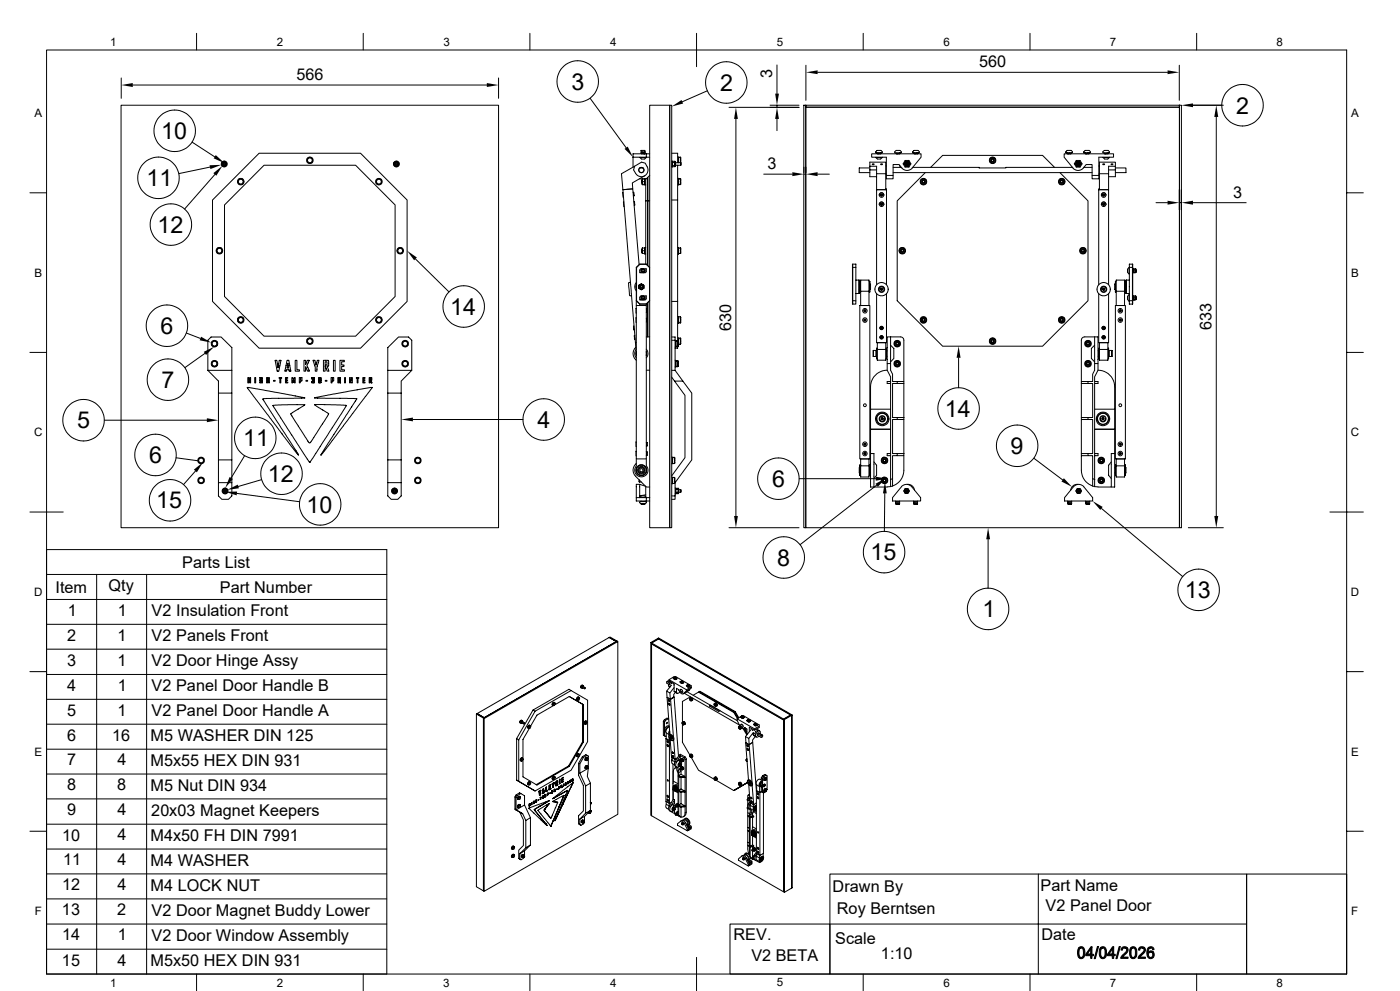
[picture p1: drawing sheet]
<svg xmlns="http://www.w3.org/2000/svg" width="420mm" height="297mm" viewBox="0 0 420 297" stroke-linecap="round" stroke-linejoin="round" font-family="sans-serif">
<defs><g id="words">
<g font-size="7">
<text x="171.4" y="26.9">3</text>
<text x="216" y="27.2">2</text>
<text x="370.9" y="34.1">2</text>
<text x="48.3" y="41.7">10</text>
<text x="43.9" y="55.8">11</text>
<text x="47.2" y="69.8">12</text>
<text x="135" y="94.4">14</text>
<text x="48.2" y="100.1">6</text>
<text x="48.4" y="116.3">7</text>
<text x="283.5" y="124.9">14</text>
<text x="23.1" y="128.4">5</text>
<text x="161.3" y="128.2">4</text>
<text x="72.9" y="133.8">11</text>
<text x="303.2" y="136.1">9</text>
<text x="44.7" y="138.8">6</text>
<text x="80.3" y="144.5">12</text>
<text x="231.6" y="145.9">6</text>
<text x="46.9" y="152.4">15</text>
<text x="91.9" y="153.6">10</text>
<text x="261.1" y="168">15</text>
<text x="233.2" y="169.5">8</text>
<text x="355.5" y="179.3">13</text>
<text x="294.8" y="185">1</text>
</g>
<g font-size="4.9">
<text x="231.6" y="23.4" transform="rotate(-90 231.6 23.4)">3</text>
<text x="293.7" y="20.2">560</text>
<text x="88.9" y="24">566</text>
<text x="230.3" y="50.8">3</text>
<text x="369.9" y="59.3">3</text>
<text x="219.3" y="99.2" transform="rotate(-90 219.3 99.2)">630</text>
<text x="363.4" y="98.9" transform="rotate(-90 363.4 98.9)">633</text>
<text x="54.7" y="170.2">Parts List</text>
<text x="16.6" y="177.6">Item</text>
<text x="32.6" y="177.2">Qty</text>
<text x="65.9" y="177.6">Part Number</text>
<text x="20.3" y="184.6">1</text>
<text x="35.3" y="184.6">1</text>
<text x="45.5" y="184.7">V2 Insulation Front</text>
<text x="20.2" y="192">2</text>
<text x="35.3" y="192">1</text>
<text x="45.5" y="192.2">V2 Panels Front</text>
<text x="20.1" y="199.5">3</text>
<text x="35.3" y="199.5">1</text>
<text x="45.5" y="199.6">V2 Door Hinge Assy</text>
<text x="20.2" y="207">4</text>
<text x="35.3" y="207">1</text>
<text x="45.5" y="207.1">V2 Panel Door Handle B</text>
<text x="20.1" y="214.5">5</text>
<text x="35.3" y="214.5">1</text>
<text x="45.5" y="214.6">V2 Panel Door Handle A</text>
<text x="20.2" y="222">6</text>
<text x="33.6" y="222">16</text>
<text x="45.1" y="222.1">M5 WASHER DIN 125</text>
<text x="20.1" y="229.4">7</text>
<text x="35.2" y="229.4">4</text>
<text x="45.1" y="229.5">M5x55 HEX DIN 931</text>
<text x="20.1" y="236.9">8</text>
<text x="35.2" y="236.9">8</text>
<text x="45.1" y="237">M5 Nut DIN 934</text>
<text x="20.1" y="244.4">9</text>
<text x="35.2" y="244.3">4</text>
<text x="45.3" y="244.5">20x03 Magnet Keepers</text>
<text x="18.6" y="251.9">10</text>
<text x="35.2" y="251.9">4</text>
<text x="45.1" y="252">M4x50 FH DIN 7991</text>
<text x="18.9" y="259.4">11</text>
<text x="35.2" y="259.4">4</text>
<text x="45.1" y="259.5">M4 WASHER</text>
<text x="18.6" y="266.8">12</text>
<text x="35.2" y="266.8">4</text>
<text x="45.1" y="267">M4 LOCK NUT</text>
<text x="249.8" y="267.3">Drawn By</text>
<text x="312.1" y="267">Part Name</text>
<text x="18.6" y="274.3">13</text>
<text x="35.2" y="274.3">2</text>
<text x="45.5" y="274.4">V2 Door Magnet Buddy Lower</text>
<text x="251" y="274.1">Roy Berntsen</text>
<text x="313.6" y="273.2">V2 Panel Door</text>
<text x="18.6" y="281.9">14</text>
<text x="35.3" y="281.9">1</text>
<text x="45.5" y="281.9">V2 Door Window Assembly</text>
<text x="220.1" y="281.7">REV.</text>
<text x="312.4" y="281.7">Date</text>
<text x="250.5" y="282.9">Scale</text>
<text x="264.3" y="287.6">1:10</text>
<text x="18.6" y="289.4">15</text>
<text x="35.2" y="289.4">4</text>
<text x="45.1" y="289.5">M5x50 HEX DIN 931</text>
<text x="225.4" y="288.2">V2 BETA</text>
</g>
<g font-size="3.5">
<text x="33" y="13.7">1</text>
<text x="83" y="13.7">2</text>
<text x="133" y="13.7">3</text>
<text x="183" y="13.7">4</text>
<text x="233" y="13.7">5</text>
<text x="283" y="13.7">6</text>
<text x="333" y="13.7">7</text>
<text x="383" y="13.7">8</text>
<text x="10.3" y="35.1">A</text>
<text x="405.3" y="35.1">A</text>
<text x="10.3" y="83">B</text>
<text x="405.3" y="83">B</text>
<text x="10.2" y="130.8">C</text>
<text x="405.2" y="130.8">C</text>
<text x="10.2" y="178.6">D</text>
<text x="405.2" y="178.6">D</text>
<text x="10.3" y="226.4">E</text>
<text x="405.3" y="226.4">E</text>
<text x="10.4" y="274.3">F</text>
<text x="405.4" y="274.3">F</text>
<text x="33" y="295.7">1</text>
<text x="83" y="295.7">2</text>
<text x="133" y="295.7">3</text>
<text x="183" y="295.7">4</text>
<text x="233" y="295.7">5</text>
<text x="283" y="295.7">6</text>
<text x="333" y="295.7">7</text>
<text x="383" y="295.7">8</text>
</g>
</g></defs>
<g fill="none" stroke="#000" stroke-width=".3">
<path d="M14 15h390v276.9h-390zM59 10v5M109 10v5M159 10v5M209 10v10M233.1 19.5v8.6M241.8 19.6v10.5M259 10v5M309 10v5M353.8 19.6v10.5M359 10v5M36.3 31.5h113.3v126.7h-113.3z"/>
<path d="M36.4 23.4v6.1M39.8 25.5h106.2M149.6 23.4v6.1M177 29.5l10.8 14.8M194.9 31.5h6v126.7h-6zM200.9 31.5h.6v126.7h-.6zM212.2 27.2l-7.5 3.3M218.7 32.2h21M220.8 35.6v119M231 31.5h8.7M233.1 31.5v.7M233.1 35.6v3.6"/>
<path d="M241.1 31.5h.6v126.7h-.6zM241.7 32.1h112.1v126.1h-112.1zM241.7 31.5h112.1v.6h-112.1zM245.3 21.7h105M353.8 31.5h.6v126.7h-.6zM356.5 31.5h10.5M364.9 35.1v119.5M9 57.8h5M57.6 42.6l6.8 4.4M63 50.1l-9.3 1.9M64.5 52.3l-9.1 10.3M66.6 49.1l.3 .6"/>
<path d="M66.6 49.1v.5l.3 .1M66.9 48.6a.68 .68 0 0 1 1 .5 .68 .68 0 0 1-1 .6M66.9 48.6l-.3 .5M66.9 48.6l.4-.3 .3 .2a.7 .7 0 0 1 .4 1 .7 .7 0 0 1-1.1 .2M66.9 48.6l-.3 .1v.4M71.7 53.7l.5-.1a.85 .85 0 0 1 .8 1.2 .85 .85 0 0 1-1.3 .4 .85 .85 0 0 1 0-1.4zM77.7 45.9h30.5l13.9 14v30.4l-13.9 14.1h-30.5l-13.9-14.1v-30.4zM79.2 49.5h27.5l11.8 11.9v27.5l-11.8 11.9h-27.5l-11.8-11.9v-27.5zM119.3 48.6a.68 .68 0 0 0-1.1 .5 .68 .68 0 0 0 1.1 .6M119.3 48.6l.3 .5M119.3 48.6l-.4-.3-.3 .2a.7 .7 0 0 0-.4 1 .7 .7 0 0 0 1.1 .2M119.3 48.6l.3 .1v.4"/>
<path d="M119.6 49.1l-.3 .6M119.6 49.1v.5l-.3 .1M186.9 57.7l.1 1.4M189.9 47.1h5M190 58.7h.2M190 57.6l.2 1.1-.1-1h-.2M190.4 49.8l2-1.2a2.19 2.19 0 0 1 2 2.3 2.19 2.19 0 0 1-2.1 2.1l-1.1-.5-.5-.6-.6-1 .3-1.1-4 2.3 .5 4.8 2.9-.3-.1-1.8 3.7-2.1M191.9 50.3h1M191.9 47.1l1.9 .1M192 47.2l.4 .4M192.3 45.1l.4 .4M192.3 45.1v.7h1.2v-.3"/>
<path d="M192.3 45.1h1.2v.4h-.8M192.3 45.8v.2h1.2M192.4 47.7h1M192.4 46l.1 .1M192.5 46.1h-.1M192.5 46.1h.9h-.5M192.6 53.9l.1 1M192.6 53.9v1M192.6 53.9h.1M192.7 55.2h.1M192.7 53.6h.7v.8M192.7 53.6v1.6"/>
<path d="M192.7 55.2v.2M192.7 55.2l.7 .2M192.7 53.6h.1M192.7 53.6v.8M193.2 46l-.7 .1M193.5 55.2h.1M193.4 54.4h-.7v.4v.4h.7M193.4 54.4v.8M193.4 55.2h.1M193.5 46.1h-.2M193.5 53.6v1.8h.2M193.5 53.6h.1"/>
<path d="M193.5 45.8v.2M193.7 53.6v6.6h.6v19.3v-26.3v7h.6M193.8 47.2l-.4 .4M193.9 46.1h-4v4M194.9 46.1h-1l-.1 1.1M194.9 52.6l-1 1h-2.1M201.5 59.9h1.8v30.4h-1.8M201.5 45.9h1.8v2.9M201.5 48.3h.2v1.7h-.2M201.7 49.9v.1M201.7 49.6v.4M201.7 48.3v.4"/>
<path d="M201.7 48.7v.9M201.7 50h.8M201.7 49.6h.8M201.7 48.7h.8M201.7 48.3h.8M201.7 48.3v.1M202.5 48.3v.3M202.5 48.7v.4M202.5 48.3v.1M202.5 48.6v.5M202.5 49.1v.6M202.5 48.6v.1"/>
<path d="M202.5 49.7v.3M202.5 48.4v.2M202.5 48.5l.1 .1M202.6 49.7l-.1 .1M202.7 48.6v1.1M202.7 48.8h1.5v.7M202.7 49.5h1.5M203.3 47h.2v1.8l.1-1.7h.5M203.3 53.4h.2v2h-.2M203.3 49.5v10.4M203.5 47.3h.1M203.5 55.2l.6 .1"/>
<path d="M203.5 55.2h.1M203.5 53.7h.1M203.6 47.3h-.1M204.1 47.1l.1 2.4M204.1 47.1l.1 1.7M204.1 53.5l.1 .1M204.1 53.6v1.7M204.1 53.6h.1M204.1 53.5h-.5v1.7h.5M204.1 53.6l-.6 .1M204.2 53.6l-.1 1.7M229.1 52.2h8.6"/>
<path d="M241.2 50.1v1.7M241.2 52.2h.6M241.8 50.1v1.7M245.3 52.2h3.5M260.9 49.8v1.1h2.1M260.9 48.6h4.8v3.5h-2.7v-2.3h-2.1zM260.9 50.9v2.1h2.1M260.9 50.3h-3.1v1.4h3.1M262.8 47.2l.4 .4M262.8 47.1v.1M263 52.1v4.8h2.7M263.1 45.8v.2h1.2v-.2"/>
<path d="M263.2 47.7h1M263.2 46h.2M263.2 46v.1M263.7 46l-.5 .1M264.1 46l.1 .1M264.1 46h.1M264.1 46.1h-.7M264.1 46l-.9 .1M264.2 58.4a.3 .3 0 0 0 .3 .3 .3 .3 0 0 0 .3-.3M264.2 58.3v.1M264.2 58.3l.3 .3 .2-.3M264.2 46.1h.1"/>
<path d="M264.2 58.3a.28 .28 0 0 0 .1 .3 .28 .28 0 0 0 .4 0 .28 .28 0 0 0 0-.3M264.6 47.2l-.4 .4M264.7 47.1l-1.9 .1M264.7 45.5l-.4-.4h-1.2l-.4 .4v.3h1.6M264.7 45.5v.3h-.4M264.8 58.3v.1M265.1 58.4a.7 .7 0 0 0-.7-.7 .7 .7 0 0 0-.7 .8M265.2 58.4v.1M265.7 52.2h.2M265.7 49.7h.2M265.7 56.8l.2-.2v.3M265.7 52.1v4.8"/>
<path d="M267.9 51.7h59.7M267.9 50.2h2.5M268.8 45.8v.2h1.2v-.2M268.9 46h.2M268.9 46v.1M269.4 46l-.5 .1M269.8 46.1h-.7M269.8 46l-.9 .1M269.8 46l.2 .1M269.8 46h.1M269.9 49.5l.2 .7M270.4 45.5l-.4-.4h-1.2l-.4 .4v.3h1.6"/>
<path d="M270.4 45.5v.3h-.4M270.6 50.4l-.9-1.1h-1.8v3.3M270.6 50.4a1.97 1.97 0 0 0 3 0l2.7-3.3v-1h-14.8v1h4.4v6.5h2v-1h-2M270.9 49.1h.4l.4 .7M271.5 48.8l.2-.4h.2a.51 .51 0 0 1 .8 .4M271.5 49.4l.2 .4M271.5 48.8l-.2 .3 .2 .3M271.5 48.1h1.2l.6 1-.6 1h-1.2l-.6-1zM271.5 48.8a.69 .69 0 0 1 1.2 0M271.5 48.8v.6M271.5 49.4l.6 .4M271.5 48.1l.2 .3-.4 .7"/>
<path d="M271.7 48.4h.8M271.7 49.8h.4M271.7 49.1l.2 .3M272.5 48.4l.4 .7h.4M272.5 49.8h-.8l-.2 .3M272.7 48.1l-.2 .3M272.7 49.4l-.6 .4M272.7 48.8v.6M272.7 49.4l-.2 .4h-.4M272.7 48.8l.2 .3M272.9 49.1l-.4 .7 .2 .3M272.9 49.1l-.2 .3"/>
<path d="M274.2 45.8v.2h1.2v-.2M274.3 46h.1M274.4 46l-.1 .1M274.8 46l-.5 .1M275.2 46.1h-.7M275.2 46l-.9 .1M275.2 46l.1 .1M275.2 46h.1M275.3 46.1h.1M275.8 45.5v.3h-.4M275.8 45.5l-.4-.4h-1.2l-.4 .4v.3h1.6M276.2 54l.8-.5 .8 .5v.4a.86 .86 0 0 1-1.1 .8 .86 .86 0 0 1-.5-1.2z"/>
<path d="M276.8 54l-.1 .1M277 53.9l.3 .1M277.6 51.7l-8.4 8.5v29.9l13.6 13.7h30l13.6-13.7v-29.9l-8.4-8.5M279.2 50.2l3.6-3.6h30l3.6 3.6M297 47.5l.4-.1a.79 .79 0 0 1 1.2 .6 .78 .78 0 0 1-1.2 .8 .9 .9 0 0 1-.4-1.3zM297.5 47.7h-.1M297.8 47.6l-.4 .1M297.8 47.5l.3 .2M297.8 47.6a.46 .46 0 0 1 .4 .6 .46 .46 0 0 1-.7 .2 .46 .46 0 0 1-.1-.7M318 53.7l.5-.1a.82 .82 0 0 1 .8 1.1 .82 .82 0 0 1-1.3 .4l-.4-.7zM318.9 54.1h.1M319 54.4l-.1 .3"/>
<path d="M320.1 45.8v.2h1.3v-.2M320.3 46h.1M320.3 46v.1M320.7 46l-.4 .1M321.1 46.1h-.6M321.1 46l-.8 .1M321.1 46l.2 .1M321.1 46h.1M321.7 50.1l-19.9 .1v.1l-27.9-.1M321.7 45.5l-.3-.4h-1.3l-.4 .4v.3h1.7M321.7 45.5v.3h-.3M322.3 49.1h.3l.4 .7"/>
<path d="M322.8 48.8a.74 .74 0 0 1 1.2-.2 .74 .74 0 0 1-.2 1.2M322.8 49.4l.2 .4M322.8 48.8l-.2 .3 .2 .3M322.8 48.8a.68 .68 0 0 1 1.2 0 .68 .68 0 0 1-.6 1M322.8 48.8v.6M322.8 49.4l.6 .4M322.9 48.1h1.1l.6 1-.6 1h-1.1l-.6-1zM322.9 50.1l.1-.3h.8l.2 .3M322.9 48.1l.1 .3h.8M323 48.4l-.4 .7M323 49.8h.4M323.4 49.8h.4"/>
<path d="M323.7 48.9l.1 .2M323.7 48.8h-.5l-.1 .4 .2 .2 .4-.1v-.4l-.3-.1 .4 .3M323.7 48.8h-.5l-.2 .4 .6 .3 .3-.4M324 48.1l-.2 .3 .5 .7M324.6 49.1h-.3l-.5 .7M325.2 50.1l2.4 .1M325.5 45.8v.2h1.2v-.2M325.6 46h.2M325.7 46l-.1 .1M326.1 46l-.5 .1M326.5 46.1h-.7M326.5 46l-.9 .1"/>
<path d="M326.5 46l.2 .1M326.5 46h.1M327.1 45.5l-.4-.4h-1.2l-.4 .4v.3h1.6M327.2 45.5v.3h-.5M327.6 52.6v-3.3h-1.8a3.2 3.2 0 0 1-1.7 1.7l-1 .1-1-.5-2.9-3.5v-1h14.9v1h-4.5v6.5h-2v-1h2M329.6 56.9h3v28.4M329.6 56.9v28.4M329.6 52.2h.2M329.6 49.7h.2M329.8 52.1h2.8M330.4 58.4v.1M330.4 58.4a.7 .7 0 0 1 .7-.7 .7 .7 0 0 1 .7 .8"/>
<path d="M330.8 58.4a.3 .3 0 0 0 .3 .3 .3 .3 0 0 0 .3-.3M330.8 58.3v.1M330.8 58.3l.3 .3 .2-.3M330.9 47.2h1.9M330.9 47.1v.1M330.9 58.3a.28 .28 0 0 0 0 .3 .28 .28 0 0 0 .4 0 .28 .28 0 0 0 0-.3M330.9 47.2l.5 .4M331.3 45.8v.2h1.1v-.2M331.3 47.7h1.1M331.3 46h.2M331.4 58.3v.1M331.4 46l-.1 .1"/>
<path d="M331.9 46l-.6 .1M332.2 46l.2 .1M332.2 46h.1M332.2 46.1h-.6M332.2 46l-.9 .1M332.4 46.1h.1M332.6 50.9h2M332.8 47.2l-.5 .4M332.8 47.1v.1M332.8 45.5v.3h-.4M332.8 45.5l-.4-.4h-1.1l-.5 .4v.3h1.6M334.6 49.8v-1.2h-4.8v8.3"/>
<path d="M334.6 50.9v2.1h-2M334.6 50.9v-1.1h-2v7.1l-2.8-.1v-.2h-.2v.3M334.6 50.3h3.2v1.4h-3.2M353.8 56.9v6M354.4 56.9v6M404 57.8h5M124.6 77.6l10.1 9.9M187.2 60.5v1.4M190.2 60.4l.1 .1 .1 1-.1-1.1M190.2 61.5h.2M191.7 79.3l-1.9-22.7-2.9 .3 3.9 47.8M191.9 79.2h2l1 1v9.9l-1 1h-2l-.9-1v-9.9z"/>
<path d="M192.6 74.7l.1 .9M192.6 74.7v.9M192.6 74.7h.1M192.7 74.3v.8M193.4 75.1h-.7v.5v.3h.7M193.4 75.1v.8M193.4 74.3h-.7v1.6M193.4 74.3v.8M193.4 75.9h.1M193.4 74.3h.1M193.7 74.2h-.2v2h.2M193.7 60.2v19"/>
<path d="M203.3 74.2h.2v2h-.2M203.5 75.9h.1M203.5 74.4h.1M203.6 75.9h.5M204.1 74.3l.1 1.6zM204.1 74.3h-.5v1.6M255.8 79.2h1v10.9M263.7 61.2h.1M263.8 61.2a.68 .68 0 0 1 .7-.7 .68 .68 0 0 1 .6 .7M264.2 61.2l.3 .3 .3-.3M264.2 61.2h.1M264.2 61.1v.1"/>
<path d="M264.2 61.1l.3 .3 .3-.2M264.2 61a.28 .28 0 0 0 .1 .4 .28 .28 0 0 0 .4 0 .28 .28 0 0 0 0-.4M264.8 61.2h.1M265.2 61.2h.1M270.3 74.9l-.1 .2M270.3 75.4v.1M325.2 74.8h.1M325.4 75.1l-.1 .3M330.4 61.2a.74 .74 0 0 1 .7-.7 .74 .74 0 0 1 .8 .7M330.8 61.2l.3 .3 .3-.3M330.8 61.2h.1M330.9 61a.28 .28 0 0 0 0 .4 .28 .28 0 0 0 .4 0 .28 .28 0 0 0 0-.4"/>
<path d="M331.3 61.1l-.2 .3-.3-.2M331.4 61.2h.1M331.4 61.1v.1M339.7 79.2h-.9v11.9h.9M346.8 60.7h3.5M353.8 60.7h.6M357.9 60.7h15.9M55.9 99.8l4.2 1.6M71.4 95.4l.8-.4 .4 .2a.81 .81 0 0 1 .1 1.3 .81 .81 0 0 1-1.3-.5zM113.2 95.1h.5a.85 .85 0 0 1 .7 1.1 .85 .85 0 0 1-1.3 .4 .85 .85 0 0 1 0-1.3zM188.6 84.9l.2 3.6M188.8 84.7l-.2 .2"/>
<path d="M188.9 88.5l.6 .1M189.1 84.6l-.4 .1M190.1 97.7h.1M190.2 98.8l-.1-1.1v1.1h.2M190.9 91.6h3v45.9h-3zM190.9 92.5v1.4M190.9 95.2v1.4M190.9 80.1l1-.9h2l1 1M190.9 84.6a1.95 1.95 0 0 0 0 2.6M190.9 85.4v1.1M190.9 85.6v.7M190.9 85.3v1.3"/>
<path d="M191 90.1l.9 1h2M191 80.2l-.1 11.4M191.6 85.5v.9zM191.7 86.4l.7 .5-.8-.5M191.7 85.9v.5M191.7 86.4l.4 .2M191.7 85.9l.4 .6M192.1 86.5h.6M192.1 85.3h.6M192.1 85.3l-.4 .6M192.1 80.7l.2-.1v1.1h-.4zM192.1 88.9l.2-.2v1.2h-.4z"/>
<path d="M192.1 86.6l.3 .1M192.1 85.3l.3-.2 .3 .2M192.1 85.3l-.4 .3v.3M192.3 80.6h1.6v.8l-.4 .3M192.3 88.7h1.6v.8l-.4 .4M192.4 85.1l.8 .4M192.4 85.1l.7 .4M192.4 85.1l-.7 .4M192.4 85l-.8 .5M192.6 81.4l.3 .2 .4-.2M192.6 89.6l.3 .1 .4-.1M192.7 80.6l-.3 .2v.6v-.5l.6-.3 .4 .3-.1 .6"/>
<path d="M192.7 88.8l-.3 .3v.5l.1-.6 .6-.2 .3 .5-.1 .3M192.7 85.3l.4 .6M192.7 86.6l-.3 .1M192.7 85.3l.4 .3v.3M192.8 80.6l.5 .2v.7M192.8 88.7h.2M192.8 89.9h.2M192.8 80.6h.2M192.8 81.7h.2M193 88.8l.4 .4-.1 .4M193.1 85.9l-.4 .6M193.1 85.9v.5l-.4 .2"/>
<path d="M193.1 85.5l.1 .9zM193.1 86.4l-.7 .4M193.2 86.4l-.8 .5M193.2 89.5l.1-.3-.1 .5-.3 .1M193.2 89.5l-.2 .2-.5-.2v-.5l.4-.2 .4 .3v.6l.1-.4-.2-.4h-.6l-.2 .6 .5 .3M193.3 81.5l-.4 .1M193.3 89.6l-.4 .1M193.3 81.1v.3l-.5 .3-.3-.3-.1-.4 .4-.4 .4 .1 .2 .5-.1 .3M193.3 81.1l-.5 .5-.4-.5 .3-.4 .5 .1 .2 .2-.1 .5M193.5 80.6v1.1h-1.2M193.5 88.7v1.2h-1.2M193.9 92.6h.2v1.1v-1.1"/>
<path d="M193.9 95.4l.2 .1v1v-1.1M193.9 91.1v.5M193.9 93.7h.2M193.9 96.5h.2M194.3 90.8v10.2M194.9 90.1l-1 1M203.3 94.9h.2v2h-.2M203.3 90.3v11.8M203.5 96.6h.1M203.5 95.1h.1M203.6 95.1h-.1M204.1 95v1.8"/>
<path d="M204.1 95h-.5v1.8h.5M255.7 80.2v9.9M255.8 90.1h1v1h-1zM256.8 80.1h-1l-.1-.9 .1 11.9M256.8 83.9h.9M256.8 88h.9M257.7 83.9v4.1M257.8 85.1h.1M257.8 86.7h.1M257.9 91.6h3v45.9h-3zM258 84.3v3.2M258 84.3h.2"/>
<path d="M258 87.5h.2M258.2 83.9h2.5v7.7h-2.5zM258.2 87.3h2.5M260.7 84.3h.2M260.9 84.3v3.2M260.9 87.5h-.2M260.9 85.1h.3v1.6h-.3M263 85.3v-28.4h2.9v28.4M263 88v14.7h2.9v-14.7M263.1 85.3a1.99 1.99 0 0 1 2.6-.2 1.99 1.99 0 0 1 .4 2.7 1.99 1.99 0 0 1-2.6 .6l-.7-.6a2.02 2.02 0 0 1 .3-2.5zM263.7 86.7a.78 .78 0 0 1 .7-.8 .78 .78 0 0 1 .8 .8M263.9 98.3h.1"/>
<path d="M264.2 86.5h.5l-.2 .5M264.2 86.5v.3M264.2 86.8l.3 .2M264.2 86.8l.3 .2 .2-.2M264.2 98.2v.3l.3 .1-.3-.2M264.2 98.2l.3-.2 .2 .5-.2 .1 .2-.2M264.2 86.6a.25 .25 0 0 1 .5 0 .25 .25 0 0 1-.2 .4M264.2 86.6v.2M264.2 98.2v.2M264.2 98.2a.25 .25 0 0 1 .4-.1 .25 .25 0 0 1 0 .4 .25 .25 0 0 1-.4-.1M264.3 98.2v.3M264.4 98.1h.1"/>
<path d="M264.5 87h.1M264.6 98.2v.2l-.2 .1M265 98.3h.1M265.3 86.7h.1M266.4 86.7h.1M276.6 95.1h.9l.5 .8-.3 .4a.87 .87 0 0 1-1.3 .1 .87 .87 0 0 1 .2-1.3zM276.6 95.6l-.1 .3M276.6 96.1l.1 .1M317.8 95.4l.7-.4 .4 .2a.81 .81 0 0 1 .4 1 .81 .81 0 0 1-1 .4 .81 .81 0 0 1-.6-.9zM318.2 96.3l.3 .1M318.9 96.2a.46 .46 0 0 0-.1-.7 .46 .46 0 0 0-.7 .2 .46 .46 0 0 0 .4 .7M318.9 96.2l-.4 .2"/>
<path d="M318.9 96.2l-.1 .1M329.6 88v14.7h3v-14.7M329.7 85.3a1.99 1.99 0 0 1 2.7-.2 1.99 1.99 0 0 1 .3 2.7 1.99 1.99 0 0 1-2.5 .6l-.8-.6a2.02 2.02 0 0 1 .3-2.5zM330.3 86.7h.1M330.5 98.3h.1M330.8 98.4l.3 .2-.3-.1v-.3l.4-.2 .1 .2v.3l-.2 .1 .1-.1M330.8 86.8l.3 .2 .2-.2M330.9 98.2a.25 .25 0 0 0 .2 .4 .25 .25 0 0 0 .2-.4M330.9 98.2h.4M330.9 98.2l.1 .3h.2M331 98.1h.1M331.1 87h.1"/>
<path d="M331.3 98.2l-.1 .3M331.3 98.4l-.1 .1M331.6 98.3h.1M331.9 86.7a.81 .81 0 0 0-.8-.7 .81 .81 0 0 0-.8 .7M333.1 86.7h.1M334.6 85.1h-.2v1.6h.2M334.6 91.6h3v45.9h-3zM334.6 84.3v3.2M334.6 84.3h.3M334.6 87.5h.3M334.9 83.9h2.5v7.7h-2.5zM334.9 87.3h2.5"/>
<path d="M337.4 84.3h.1M337.5 84.3v3.2M337.5 84.3l.1 3.2h-.2M337.6 85.1h.2M337.6 86.7h.2M337.9 83.9v4.1M337.9 83.9h.9M337.9 88h.9M338.2 80.6v1.1M338.2 88.8v1M338.3 81.6l.4 .5M338.3 89.7l.4 .5"/>
<path d="M338.7 82.1v-1.9l1-.1v-.9v11.9M338.7 82.1h.1M338.7 88.3v2M338.7 90.3h.1M338.7 88.3h.1M338.7 80.2l-.4 .5M338.7 88.3l-.4 .5M339.8 90.1l-.1 1M339.8 80.2l-.1 9.9h-.9M339.8 81.7h.2M339.8 80.6h.2M339.8 89.9h.2"/>
<path d="M339.8 88.7h.2M340.7 81.2v.3M340.7 80.9v.6M340.7 80.7l.1 .9zM340.7 88.8l.1 .9M340.7 88.9l.1 .8M340.7 89.3v.4M340.7 89v.7M340.7 80.7h.1M340.7 88.9h.1M340.7 80.6h-.7v1.1h.3M340.7 80.6v1.1h-.4v-.8"/>
<path d="M340.7 88.7h-.7v1.2h.3M340.7 88.7v1.2h-.4v-.8M340.7 80.6l-.4 .3M340.7 88.7l-.4 .4M340.7 81.5v.1M340.7 89.7h.1M340.8 89.7h.1M9 105.6h5M61.5 105.9l-6 4.3M62.4 111h7.2M63.3 101h3l3.3 3.2v44.4l-1.1 1h-2l-1-1v-34.4l-3.1-3.2v-9zM63.6 102.5l.3-.2a.81 .81 0 0 1 1.3 .6v.1a.85 .85 0 0 1-1.2 .8 .85 .85 0 0 1-.4-1.3z"/>
<path d="M65.5 117.8h4.1M74.2 116.1l17.2 3.2-12.3 .2a.33 .33 0 0 0-.2 .4 .33 .33 0 0 0 .3 .2l10.3 16.3zM74.3 113.2h.3v.6h.3v-.6h.3v1.6h-.3v-.8h-.3v.8h-.3zM76.4 113.2h.3v1.6h-.3zM77.9 113.2h.8v.4l-.5-.2v1.1h.3l-.2-.6h.4v.4a.45 .45 0 0 1-.6 .5 .45 .45 0 0 1-.2-.8zM80 113.2h.3v.6h.3v-.6h.2v1.6h-.2v-.8h-.3v.8h-.3zM82 114h.5v.3h-.5zM82.5 108h.6l.3 2.2 .3-1.9a.29 .29 0 0 1 .4-.3 .29 .29 0 0 1 .1 .5l-.5 2.8h-.5zM83.7 113.2h.8v.2h-.3v1.4h-.3v-1.4h-.2zM85.6 113.2h.7v.2h-.4v.4h.4v.2h-.4v.5h.5v.3h-.8zM86.1 108h.6l.5 3.3h-.5v-.7h-.6l-.1 .7h-.5zM86.4 108.9l.2 1.3h-.5z"/>
<path d="M87.5 113.2l.4 .1 .2 .7 .2-.8h.3v1.6h-.3v-.8l-.2 .6-.3-.6v.8h-.3zM88.6 108h.5v2.8h.7v.5h-1.2zM89.8 113.2h.4a.36 .36 0 0 1 .4 .1 .36 .36 0 0 1 0 .4v.4l-.6 .1v.6h-.2zM90 113.4h.3v.5h-.3zM91.2 108h.5v1.3l.5-1.3h.6l-.4 .8a1.34 1.34 0 0 0 .1 1.5l.3 1h-.5l-.6-1.4v1.4h-.5zM91.8 114h.5v.3h-.5zM93.5 113.2h.4a.27 .27 0 0 1 .4 0 .27 .27 0 0 1 0 .3l-.2 .4 .2 .4a.41 .41 0 0 1-.3 .5 .41 .41 0 0 1-.5-.3v-.2h.3v.2h.3v-.4l-.3-.2 .3-.5-.6 .3zM93.9 108h.2a.47 .47 0 0 1 .5 .1 .47 .47 0 0 1 0 .6l.2 .6 .4-1.3h.5l-.6 2.1v1.2h-.5v-1.3zM94.4 119.2l17.3-3.1-15.4 20.3 10.7-16.9zM95.5 113.2l.9 .1-.1 1.4-.8 .1zM95.8 113.4h.3l-.1 1.1h-.2zM97 108l1.6 .1-.1 1.6a.29 .29 0 0 0-.4 .2 .29 .29 0 0 0 .2 .4l.4 1-.6-.1-.5-1.4v-.4h.5v-1h-.6v2.9h-.5z"/>
<path d="M97.6 114h.5v.3h-.5zM99.3 113.2h.4a.36 .36 0 0 1 .5 .1 .36 .36 0 0 1-.1 .4v.4l-.5 .1v.6h-.3zM99.6 113.4h.3v.5h-.3zM100 108h.5v3.3h-.5zM101.3 113.2h.5a.47 .47 0 0 1 .4 .3 .47 .47 0 0 1-.3 .5l.3 .7a.45 .45 0 0 1-.5-.6l.2-.7h-.3v1.4h-.3zM102 108h1.3v.4h-.8v1h.7v.4h-.7v1h.8v.5h-1.3zM103.4 113.2h.2v1.6h-.2zM104.9 113.2h.2l.4 .8v-.8h.2v1.6h-.2l-.4-1v1h-.2zM106.9 113.2h.8v.2h-.3v1.4h-.3v-1.4h-.2zM108.8 113.2h.7v.2h-.4v.4h.4v.2h-.4v.5h.4v.3h-.7zM110.7 113.2h.5a.47 .47 0 0 1 .4 .3 .47 .47 0 0 1-.3 .5l.3 .7a.46 .46 0 0 1-.5-.6l.2-.7h-.3v1.4h-.3zM111.3 114h.1"/>
<path d="M116.3 111h7.2v-9l-.9-1h-3.1l-3.2 3.2v44.4l1 1h2l1.1-1v-34.4l3.1-3.2M116.3 117.8h4.1M120.7 102.5l.5-.2a.79 .79 0 0 1 1.1 .7 .79 .79 0 0 1-1.1 .7h-.1a.47 .47 0 0 1-.4-.7zM190.3 100.5h.2M190.4 101.6l-.1-1.1v1.1h.2M190.8 104.1a2.59 2.59 0 0 0 .1 3.9M190.8 104.8a1.98 1.98 0 0 0 .1 2.5M190.9 102.7h-.3M190.9 105.6v.7M190.9 105.4v1.1M190.9 105.3v1.3M193.9 104.6a1.95 1.95 0 0 1 0 2.7"/>
<path d="M193.9 105.6v.7M193.9 105.4v1.1M193.9 105.3v1.3M193.9 101h1M193.9 111h1M201.5 111h1l2.4 3.2h-2.5l-.9-1.2M201.5 101h1v1h-1M202.4 114.2l3.1 4.3v18.7l-4 5.4M202.5 104h.2v-2h-.2v9M202.5 108h.2v2h-.2M202.7 103.8h.1M202.7 103.7v.1"/>
<path d="M202.7 109.7l.1 .1M202.7 108.2h.1M202.8 108.2h.1M202.8 102.2l-.1 .1M203.3 101.3h.2l-.1 2M203.3 102.1v1.8M203.3 102.1h-.5v1.8h.5M203.3 108.1v1.8M203.3 108.1h-.5v1.8h.5M203.3 103.9v.5h-.8M203.5 103h.1M203.5 101.5h.1"/>
<path d="M204.1 101.3v1.9M204.1 101.3h-.5v1.9h.5M204.9 114.2l2.6 3.6v20l-5 6.9v3.9h-1M262 105h.8v1.8h-.8zM262 105v1.8M262.8 105.2h.2M262.8 106.8h.2M263 104.4v3.1M263 107.5h.2M263.2 104.4h-.2v3.1M263.2 102.7v5.3h2.5v-3.3M263.2 104.7h2.5"/>
<path d="M263.9 101.1h.1M264.2 101v.3M264.2 101.2l.3 .2M264.2 101.3l.3 .1M264.2 101l.3-.2 .2 .2v.3l-.2 .1M264.2 101v.2M264.2 101.2l.3 .1M264.3 101v.3M264.4 100.9h.1M264.5 100.8l.2 .2-.2 .3M264.5 100.8l-.3 .2M264.6 101v.2l-.2 .1"/>
<path d="M264.7 101.2l-.2 .1M265 101.1h.1M265.7 104.4h.2M265.7 107.5h.2M265.7 102.7v2M265.9 104.4v3.1M265.9 105.2h.2M265.9 106.8h.2M266.1 111a5.1 5.1 0 0 0-4.9 5v6.6M267.2 101v10l.6 1.1v2.2h1.4v.6h-1.4v10.2h1.4v.6h-1.4v10.2h1.4v.7h-1.4v9.1M267.2 101h3.2l.7 .7v12.6M267.2 109h-1.1v2l1.1 1.9v2"/>
<path d="M267.2 114.3h-1.1v.6h1.1M267.2 103.5l.9 .9v3l-.9 1.1M267.2 101h-1.1v8M267.2 114.9v30.9M268.4 102.5l.4-.2a.79 .79 0 0 1 1.2 .7 .79 .79 0 0 1-1.2 .7 .87 .87 0 0 1-.4-1.2zM268.4 108.5l.8-.4 .8 .4v.5a.85 .85 0 0 1-1.2 .8 .85 .85 0 0 1-.4-1.3zM268.9 108.6h-.1M268.9 102.6l-.1 .1M269.2 102.5a.46 .46 0 0 1 .4 .6 .46 .46 0 0 1-.7 .3 .46 .46 0 0 1-.1-.7M269.2 114.3h1.9v.6h-1.9M269.2 102.5l-.4 .2M269.2 102.5l.3 .1"/>
<path d="M269.2 108.5l.3 .1M271.1 114.9v10.2M287.6 107.2v9M297 101.8l.4-.2a.82 .82 0 0 1 1.2 .4v.2a.86 .86 0 0 1-1.1 .8 .86 .86 0 0 1-.5-1.2zM297.5 102.7h.3M298.1 102.6v.1M324.4 114.9h2M324.4 114.9v10.2M325.6 102.5l.4-.2a.83 .83 0 0 1 1.2 .5 .83 .83 0 0 1-.9 1.1 .83 .83 0 0 1-.7-1.1zM325.6 108.5l.8-.4 .4 .2a.82 .82 0 0 1 .1 1.4 .82 .82 0 0 1-1.3-.5zM326.1 102.6v.1M326.1 108.6h.1"/>
<path d="M326.4 102.5l.3 .1M326.4 108.5l.3 .1M326.4 114.3h-2v.6M326.4 102.5l-.3 .2M326.4 102.5a.46 .46 0 0 1 .4 .6 .46 .46 0 0 1-.7 .3 .46 .46 0 0 1 0-.7M328.4 101v10l-.6 1.1v2.2h-1.4v.6h1.4v10.2h-1.4v.6h1.4v10.2h-1.4v.7h1.4v9.1M328.4 114.3h1v.6h-1M328.4 103.5l-1 .9v3l1 1.1M328.4 109h1v2l-1 1.9v23M329.4 109v-8l-4.5 .1-.4 .3-.1 .5v12.4M329.4 111a5.1 5.1 0 0 1 5 5v6.6M329.4 105.2h.2"/>
<path d="M329.4 106.8h.2M329.6 104.4v3.1M329.6 107.5h.2M329.8 102.7v5.3h2.6v-3.3M329.8 104.7h2.6M329.8 104.4h-.2v3.1M330.5 101.1h.1M330.8 101.2l.3 .2M330.8 101.3l.3 .1M330.8 101.3l.3-.5 .2 .2v.3l-.2 .1M330.9 101l.2 .3M330.9 101l.2 .3 .2-.3"/>
<path d="M331 100.9h.1M331.1 100.8l-.2 .2M331.1 100.8l.2 .2M331.3 101l-.2 .3M331.3 101.2l-.2 .1M331.6 101.1h.1M332.4 104.4h.1M332.4 107.5h.1M332.4 102.7v2M332.5 104.4v3.1M332.6 105.2h.2M332.6 106.8h.2"/>
<path d="M332.8 105l.8 .1-.1 1.7h-.7zM333.5 105v1.8M404 105.6h5M31.3 125.9h30.8M52.8 137.2l6.6 .9M65.5 137.8h4.1M73.4 136.6l-4.1 6.7M81.9 121.5l2.6-.2h6.9l-4.2 2.9 5.5 8.4a.76 .76 0 0 0 .9-.6l5-7.9-4.2-2.8 9.5 .2-11 17.1zM116.3 137.8h4.1M123.9 125.7h33M190.9 132.5v1.4M190.9 135.3v1.4"/>
<path d="M190.9 137.5v2.1M190.9 138.9a2.57 2.57 0 0 0-.2 3.8l3.2 3.3h1M193.9 132.6h.2v1.1v-1.1M193.9 135.4h.2v1.1v-1.1M193.9 137.5v2.1a1.98 1.98 0 0 1-.1 2.8 1.98 1.98 0 0 1-2.8 0 1.98 1.98 0 0 1-.1-2.8M193.9 133.7h.2M193.9 136.5h.2M201.5 137h.2v2l.1-1.9h.5M201.7 138.7l.1 .1M201.8 137.2h.1M201.8 138.8h.1M202.3 137.1l.1 .1v1.6l-.1 .1"/>
<path d="M202.3 137.1v1.8M202.3 138.9l-.8 .1M258 139.4v3.1M258 139.4h.2M258.2 137.5h2.5v5.5h-2.5zM258.2 139.6h2.5M260.7 139.4h.2M260.9 139.4v3.1M260.9 139.4v3.1h-.2M261.2 128.6v.1M261.2 135.9v10.1l6-.2M262.2 138.4l.8 1v3.1l-.8 .9"/>
<path d="M262.9 125.5l.3 1 1 .7 1.1-.1 .8-.7a1.73 1.73 0 0 0-1-2.6 1.73 1.73 0 0 0-2.2 1.8M263 125.5l.5-1.2 .9-.4 .8 .1 .6 .3 .5 1.2M263 125.5v.1M263.1 125.6a1.61 1.61 0 0 0 1.6 1.6 1.61 1.61 0 0 0 1.6-1.6M263.2 124.1l.8-.5 1-.1 .9 .5 .5 .5a2.02 2.02 0 0 1-.6 2.7 2.02 2.02 0 0 1-2.7-.4 2.02 2.02 0 0 1 .1-2.7zM264.4 125.6l.3 .2M264.4 125.4h.5M264.5 125.4v.2M264.5 125.6l.2 .2M264.5 137.5l.8-.4 .8 .4v.5a.86 .86 0 0 1-1 .8 .86 .86 0 0 1-.6-1.3zM264.7 125.3l-.2 .1M264.7 125.3l.2 .1"/>
<path d="M264.7 125.2l-.3 .1v.3M264.7 125.2l.2 .1v.3M264.7 125.2v.1M264.9 125.4v.2M264.9 125.6l-.2 .2M265.1 138.4l.2 .1M265.3 137l-.5 .2M265.4 125.5a.78 .78 0 0 1-.8 .8 .78 .78 0 0 1-.7-.8M265.5 125.5h.1M265.7 138.3l-.1 .1M266.3 125.5v.1M267.2 122.6h-6v6h6"/>
<path d="M267.2 135.9h-1.1v.7h1.1M267.2 128.7h-6v7.2h1v10.1M269.2 135.9h1.9M269.2 125.1h1.9M271.1 135.9v.7h-1.9M271.1 125.1v.6h-1.9M271.1 125.7v10.2M271.1 136.6v4.3a5 5 0 0 1-3.3 4.8M310.1 137.3l8.7 6.5M324.4 136.6v4.3a5 5 0 0 0 3.4 4.8M324.4 125.7v10.2M326.4 135.9h-2v.7h2"/>
<path d="M326.4 125.1h-2v.6h2M328.4 122.6h6v6h-6M328.4 136.6h1v-.7h-1v9.9M328.4 128.7h6v7.2h-1v10.1l-5-.2M329.2 125.5l.4-1 1.1-.6h.6l.8 .4 .4 1.2M329.2 125.5v.1M329.3 125.6a1.61 1.61 0 0 0 1.6 1.6 1.61 1.61 0 0 0 1.6-1.6M329.6 137.5l.8-.4 .8 .4v.5a.85 .85 0 0 1-1.1 .8 .85 .85 0 0 1-.5-1.3zM330.1 138.4l.3 .1M330.6 125.4h.5M330.8 138.3l-.1 .1M330.9 125.2l-.3 .1v.3l.3 .2"/>
<path d="M330.9 125.2l.2 .1v.3M330.9 125.2v.1M330.9 125.3l-.3 .1 .3 .4M330.9 125.3l.2 .1M331.1 125.4v.2M331.1 125.6l-.2 .2M331.6 125.5a.78 .78 0 0 1-.7 .8 .78 .78 0 0 1-.8-.8M331.7 125.5h.1M332.5 125.5v.1M332.7 125.5l-.3 1-1.1 .7-1.1-.1-.8-.7a1.73 1.73 0 0 1 1-2.6 1.73 1.73 0 0 1 2.2 1.8M332.9 125.6l-.3-1.2-1-.8h-1.4l-1 .9a2 2 0 0 0 1.1 3 2 2 0 0 0 2.6-1.9M333.4 138.4l-.8 1v3.1l.8 .9"/>
<path d="M334.4 128.6v.1M334.4 135.9v10.1h-1M334.6 139.4v3.1M334.6 139.4h.3M334.9 137.5h2.5v5.5h-2.5zM334.9 139.6h2.5M337.4 139.4h.1M337.5 139.4v3.1M337.5 139.4l.1 3.1h-.2M9 153.5h10M58.6 141.2l-3.5 4M65.5 144.7h4.1"/>
<path d="M66.8 147.2v.3l.4 .2M66.8 147.2l.4 .5M67.2 146.6l.3-.3 .4 .3M67.2 146.6l-.4 .1v.5M67.2 147.7l.3 .3 .4-.3M67.2 146.6h.7M67.2 146.6l-.4 .6M67.2 147.7h.7M67.9 146.6a.69 .69 0 0 1 0 1.1M67.9 146.6l.3 .1v.8l-.3 .2M71 147.9l18.8 2.5M78.4 143.8l-6.9 2"/>
<path d="M116.3 144.7h4.1M117.6 147.2l.3 .5 .5 .3 .3-.3M117.7 147.2a.68 .68 0 0 0 1 .5M118.7 146.6a.7 .7 0 0 0-1.1 .6M118.7 146.6l.3 .1v.5M118.7 146.6a.68 .68 0 0 0-1 .6M118.7 146.6l.3 .6M119 147.2v.3l-.3 .2M119 147.2l-.3 .5M191.7 143.8l.1 .7h.6M191.8 143.9v.6M191.9 145.2v3.9"/>
<path d="M191.9 149.1h-1v1.1h4M191.9 150.3h2v.4l-.4 .3h-1.2l-.4-.3zM191.9 149.1h1.9M192.3 150.2v.1M192.4 151l.1 .1M192.4 148.6h1M192.4 148.6l-.4 .5M192.5 151.1h.1M192.7 151l-.1 .1M193.3 151v.1M193.3 151l-.8 .1M193.3 151l-.7 .1"/>
<path d="M193.3 151.1h-.8M193.3 151.1h-.7M193.4 148.6l.4 .5M193.5 150.2v.1M193.7 148.3l-1.8 .3M193.7 148.8v-3l-1.8-.6h-1v3.9M193.8 149.1h-1.9M194.9 149.1h-1v1.1M194.9 149.1h.1M201.5 143h.2v2h-.2M201.7 144.7h.1M201.7 143.3h.1"/>
<path d="M201.8 143.2v.1M201.8 144.7v.1M202.3 143.1l.1 .2v1.4l-.1 .2M202.3 143.1v1.8M202.3 143.1h-.5v1.8h.5M202.5 148.6v1h-1M202.5 146.3h.2v1.7h-.2M202.7 147.8v.2M202.7 146.3v.1M202.7 147.5v.5M202.7 146.3v.4M202.7 146.7v.8"/>
<path d="M202.7 148h.8M202.7 147.5h.8M202.7 146.7h.8M202.7 146.3h.8M203.5 146.3v.3M203.5 146.7v.5M203.5 147.8v.2M203.5 146.5l.1 .1M203.5 146.6v.6M203.5 147.2v.5M203.5 146.6v.1M203.5 147.7v.3"/>
<path d="M203.5 147.7v.1M203.6 147.7l-.1 .1M203.7 146.8l.6 .1-.1 .6M203.7 147.5h.5M203.7 146.6v1.1M204.2 146.8v.7M218.7 158.2h21M239.8 143.5h22.9M257.9 140.2h-.1v1.5h.1M258 142.5h.2M260.9 141.7h.3M260.9 140.2h.3"/>
<path d="M263 145.4l-23 17.8M265.1 144.4l.2 .1M265.3 143l-.5 .3M265.4 147.9l-.1 11.4M265.7 144.4h-.1M267.7 143.4l-.6 .3M267.8 145.7l-.6 .1M268.6 150.3h1.3l-.1 .7-.3-.3h-.9zM268.6 150.7v.3h1.3M268.6 150.2v.1M268.8 151l.9 .1M268.8 151h.2"/>
<path d="M268.8 151h.1M269.5 151.1h-.3h.5M269.5 151.1h.2M269.7 151.1h-.5M269.7 151.1h-.2M269.9 150.2v.1M271.5 146.4h.9l.4 .8-.4 .7h-.9l-.4-.7zM272.1 146.9h-.2l.5 .2-.2 .4-.6-.1v-.4l.3-.3 .3 .2h-.5v.5h.5v-.5l.1 .3M272.2 145.2a2.03 2.03 0 0 1 2.2 1.7M273.5 145.9a1.97 1.97 0 0 0-3.1 0l-2.6 3.2v1.1h8.4v-1.1l-2.7-3.2M274.1 150.3h1.2v.7l-.4-.3h-.8zM274.1 150.7v.3h1.2"/>
<path d="M274.1 150.2v.1M274.2 151l.8 .1M274.2 151h.2M274.2 151h.1M274.9 151.1h-.3h.5M274.9 151.1h.2M275 151.1h-.4M275 151.1h-.1M275 151.1h.1M275.3 150.2v.1M320.3 150.3h1.2v.7l-.4-.3h-.8zM320.3 150.7v.3h1.2"/>
<path d="M320.3 150.2v.1M320.4 151l.9 .1M320.4 151h.3M320.4 151h.1M320.8 151.1l.6-.1zM321.3 151.1h-.5M321.3 151.1h.1M321.5 150.2v.1M322.3 145.6a2.02 2.02 0 0 1 2.8 .3l2.7 3.2v1.1h-8.4v-1.1zM323.2 146.4h.8l.4 .8-.4 .7h-.8l-.5-.7zM323.4 145.2a2.03 2.03 0 0 0-2.2 1.7M323.8 146.9l.2 .3"/>
<path d="M325.7 150.7v.3h1.2v-.7h-1.2v.4h.8l.4 .3M325.7 150.2v.1M325.8 151l.9 .1M325.8 151h.3M325.8 151h.1M326.5 151.1h.2M326.7 151.1h-.5M326.7 151.1h-.2M326.7 151.1h.1M326.7 151l-.5 .1h.3M326.8 151l-.1 .1M326.9 150.2v.1"/>
<path d="M327.8 145.7l.6 .1M327.8 143.4l.6 .3M330.1 144.4l.3 .1M330.5 152.4l24.3 20.4M330.8 144.4h-.1M334.4 141.7h.2M334.4 140.2h.2M334.6 142.5h.3M337.6 140.2h.2v1.5h-.2M356.5 158.2h10.5M398.9 153.5h10.1M14 172.2h102"/>
<path d="M14 179.7h102M14 164.7h102v127.2h-102zM29 172.2v119.7M44 172.2v119.7M296.4 161.6v14.6M14 187.1h102M14 194.6h102M185.3 192.3l-.2-.1-40.1 23 .2 .1M195.2 192.6v51.7l.3 .2v-51.8l-.3-.1 2.2-1.3 .2 .2-2.1 1.2 39.6 22.8v51.8l.2 .1 2.1-1.2v-51.8l-.2-.1-2.1 1.2 .2 .1v51.8M195.5 193l39.6 22.8v51.5l-39.6-22.8zM195.5 192.7l2.1-1.2 39.6 22.8-2.1 1.2v.3l-39.6-22.8zM9 201.3h5"/>
<path d="M14 202.1h102M14 209.6h102M14 217h102M142.9 214l2.1 1.2v51.8l.2 .1M142.9 214l.2-.1 2.1 1.2-.2 .1v51.8l-2.1-1.2zM143.1 213.9l39.7-22.8 2.1 1.2 .2-.1-2.1-1.3-.2 .2 2.1 1.2-39.7 22.8zM145.2 215.3l40.1-23v51.8l-40.1 23zM156 216.2v.4l.3 .1M156 216.2l.3 .2M156.3 215.9l.4 .2M156.3 215.9l-.3 .3M156.3 216.4v.2"/>
<path d="M156.3 215.9l.2 .2M156.3 216.6l.1 .1M156.4 216.6v.1M156.5 215.9a.5 .5 0 0 0-.5 .2 .5 .5 0 0 0 0 .6M156.5 216.1h.2M156.5 216.1l-.2 .3M156.5 216.7h.1M156.6 216a.37 .37 0 0 0-.5 .2 .37 .37 0 0 0 .1 .5M156.7 216.3l.6 .3M156.7 216.2l-.3 .4M156.7 216.2h.1M156.8 216.3l-.3 .3 .6 .4"/>
<path d="M156.8 216.3h.1M156.8 216.2v.2M156.8 216.1v.1M156.8 216.3h-.2l-.1 .3 .1 .1h-.2M157.2 216.7v.2zM157.3 216.7h-.2l.1 .3M158.4 218l.1 .2M158.4 218h.1M158.5 217.8h.1M158.5 217.7l-.1 .1M158.5 218.2l.2 .1M158.5 217.6l.2 .1"/>
<path d="M158.7 217.7l-.2 .4 .2 .2 .3-.1M158.7 217.5h.1M158.8 218.3l-1.9 3.3v5.8M158.8 217.3a.56 .56 0 0 0-.4 .9M158.8 217.4l-.4 .6M158.8 217.4l.2 .1M158.8 217.3l.1 .1M158.8 217.7l.2-.1a.25 .25 0 0 1 .1 .4 .25 .25 0 0 1-.4 0zM159 217.5a.42 .42 0 0 0-.6 .2 .42 .42 0 0 0 .1 .5M159 218.2h.1M159 217.5l-.3 .2M159 217.5l.2 .3"/>
<path d="M159.9 212.8l.6 .3-4.9 8.6M160.5 213.1l10.8-6.1-.6-.4-10.8 6.2-4.9 8.6v12.4l5.5 3.3-5.5-3.3M165.7 211.4h.1M165.7 211.1h.1M165.7 210.9l.2 .2zM165.7 211.3l.2 .1M165.9 210.8h.1M165.9 210.7l-.1 .2M166 210.6l.2 .1M166 210.6l-.3 .7M166 210.6l.5 .1M166.1 211.5l-5 2.8-1.9 3.3"/>
<path d="M166.2 210.9l.1-.1a.25 .25 0 0 1 .1 .4 .25 .25 0 0 1-.4 0zM166.2 210.5a.52 .52 0 0 0-.5 .3 .52 .52 0 0 0 0 .5M166.3 210.7a.43 .43 0 0 0-.6 .1 .43 .43 0 0 0 .2 .6M166.5 210.7v.3M166.5 210.7h-.3l-.3 .4a.25 .25 0 0 0 .1 .4 .25 .25 0 0 0 .3-.1M170.8 208.7l-4.4 2.5M171.3 207l5 2.8v12.5l-5 8.5-10.8 6.3M173 209.8h.1M173.1 209.3v.4M173.1 209.5h.1M173.1 209.7h.1M173.1 209.3h.1"/>
<path d="M173.3 209.1l-.1 .1M173.3 209.4l-.2-.1 .2 .2M173.4 209h.3M173.4 209l-.3 .3M173.4 209l.1 .1M173.5 208.9a.58 .58 0 0 0-.4 .8M173.5 209.3l.2-.1a.25 .25 0 0 1 .1 .4 .25 .25 0 0 1-.4-.1zM173.5 208.9h.1M173.8 209.1a.44 .44 0 0 0-.6 0 .44 .44 0 0 0 0 .7l-.1-.1M173.8 209.1l.1 .3M173.8 209.1h-.3l-.2 .4a.26 .26 0 0 0 0 .4 .26 .26 0 0 0 .4-.1M173.9 209.4h.1"/>
<path d="M174.3 205.7v.3l.3 .2M174.3 205.7l.3 .2M174.5 205.4l.5 .2M174.5 205.4l-.2 .3M174.5 205.4l.3 .2M174.6 205.9l.1 .3M174.7 205.4a.47 .47 0 0 0-.5 .2 .47 .47 0 0 0 .1 .6M174.7 205.7l-.1 .2M174.7 205.3l.1 .1M174.8 205.7l-.1 .5M174.8 206.2h.1M174.8 211.1v11.2l.2 .1-4.2 7.3"/>
<path d="M174.8 206.1h.1M174.8 206.1l.5 .3M174.8 205.6h.2M174.8 205.6l-.1 .1M174.8 205.5a.37 .37 0 0 0-.5 .1 .37 .37 0 0 0 .2 .5M175 205.6l-.2 .1M175 205.6h.1M175 205.8l.5 .3M175 205.6l.1 .3M175 211.2l-4.2-2.5 4.2 2.5v11.2M175 205.8h.1M175 205.8l-.2 .3"/>
<path d="M175 205.6l.1 .1M175 205.8h-.2l-.1 .3 .2 .1h-.2M175.4 216.5h.1M175.4 216.5l-.1 .1M175.5 217l.1 .1M175.5 206.2l-.1 .2zM175.5 216.3l.1 .1zM175.6 206.2h-.3l.2 .2M175.6 216.2h.1M175.7 216.1a.56 .56 0 0 0-.4 .9M175.8 216.1h.1M175.8 216.4h.1a.25 .25 0 0 1 .1 .4 .25 .25 0 0 1-.4-.1z"/>
<path d="M175.9 216.2a.42 .42 0 0 0-.5 .2 .42 .42 0 0 0 .1 .6M175.9 217l-.3 .1M175.9 216.2l-.1-.1-.3 .2-.2 .4 .2 .3M176.1 216.6l-.1-.4-.4 .2-.1 .4 .1 .3M199.3 216.5l-.3-.3 .4-.6-.4 .6v4.1M199.6 219.3l.1 .1M200 207.1l.1 1.9 1 .5M200 204.8l.6 .3M200 216.5l.2 .2-.3 .2zM200.1 204.3v.4M200.4 204h.1M200.4 215.4l-.7 .4-.4 .7v4"/>
<path d="M200.4 215.4l-.3-.2-.7 .4 .3 .2M200.4 215.4l.2 .1M200.4 204l.7 .4-.7-.4-.3 .3 .8 .4M200.5 209.7l.4 .3-.1 .3-.4-.4zM200.5 209.6l-.1 .1M200.5 205.5l.2 .3M200.5 209.6l.4 .3-.1 .4M200.6 210.8l.4 .3-.1 .3-.4-.4zM200.6 209.9l.1 .2zM200.6 210.7l-.1 .1M200.6 209.8l.1 .3M200.6 210.7l.4 .3v.3"/>
<path d="M200.7 209.8l.1 .2M200.7 205l-.2 .5 .5 .3M200.7 211l.1 .2zM200.7 203.7l1.4-.8h.7l4.5 2.6v.4M200.7 217.8a1.29 1.29 0 0 0-1 1.1M200.7 217.7a1.36 1.36 0 0 0-1 1.4M200.7 209.9h.1M200.7 205.8l.3 .1M200.7 217.6a1.07 1.07 0 0 0-1.1 .5 1.07 1.07 0 0 0 0 1.1M200.8 205.8l.1 .1M200.8 217.9a1.2 1.2 0 0 0-.9 1.7M200.8 211.1l-.1-.2 .1 .3"/>
<path d="M200.8 210.9l.1 .1M200.9 205.9v.1M200.9 219.1l-.2 .8 .3 .1h-.2M200.9 218.9l-.3 .8 .2 .4M200.9 219.4l.1 .6M200.9 211.3h.1M201 207.7l.1 1.8h.2M201 219.3v.7M201.2 204.4l-.5 .6 .7 .4-1.4 1.7 1 .6 1.2-1.6M201.3 204.8h.2zM201.5 204.8h.1M201.5 204.8l-.2 .1"/>
<path d="M202.1 208.9l-.9 .6M202.1 203.1l.4 .3 .4-.3M202.1 208.8l1.4 17.8M202.2 207.2l1.1 .7-.7-.5M202.2 208.9l-1 .7M202.3 203.1l.3-.1 .2 .2M202.3 205.2l-.1 .2M202.3 203.5l.2 .2M202.3 203.1l.1 .1M202.4 203.1v.1M202.4 203.1l-.1 .1M202.4 203.6l.2 .1"/>
<path d="M202.4 203l-.1 .2M202.4 203.1h.3zM202.4 203.1h-.1M202.4 203h.1M202.4 203h.2M202.5 203.3l.3 .2M202.5 203.6h.3M202.5 203.4v.3M202.6 207.4l-.4-.2v-2.2l-1.5-.9v-.4l5.2 3v.4l-.9 .8M202.6 203l.2 .1M202.6 203l-.3 .1M202.6 203h.1"/>
<path d="M202.6 203l.2 .2M202.6 207.5l-.5 .7v.8M202.8 203.2h-.1M202.8 203l-.1 .2-.4-.1M202.8 203.5l.3-.1zM203.1 203.4l-.6-.5-.5 .3 .5 .5M203.5 206.6l.1 .2M203.9 207.3l-.3-.6-.7-.4v1.3M203.9 207.3l.5 .6h.6M204 207.5l-.7 .4M204.1 204.3l.5-.3 .4 .3M204.2 206.5l.4 .3 .3 .5-.3 .3-.4-.3-.2-.5z"/>
<path d="M204.3 204.6h.1M204.3 204.6l.3 .2M204.3 204.3l.1 .1M204.3 204.3h.1M204.4 204.2v.2M204.4 204.3l.1 .1M204.4 204.3v.1M204.4 204.8h.2M204.4 204.2l.4 .1-.4 .1zM204.4 204.2l-.1 .1M204.4 204.2h.1M204.4 206.6l-.4 .2"/>
<path d="M204.4 204.3h.3zM204.6 204.5l.2 .1M204.6 204.8h.2M204.6 204.2l.2 .1M204.6 204.5v.3M204.6 204.5l-.6-.2 .6 .5M204.6 204.5l.4-.2 .1 .2-.3 .2M204.6 204.1l-.3 .2M204.7 216.6a.31 .31 0 0 1 .4 .2 .31 .31 0 0 1-.2 .4zM204.7 204.2l.1 .2M204.7 204.2h.1M204.7 204.2v.2h-.3"/>
<path d="M204.7 217v5.5l2.3 3.8M204.7 216.8h.1M204.7 216.8h.3l-.1 .2M204.8 216.8l.1 .3zM204.8 204.3h.1M204.8 207.1l-.6 .2M204.8 216.7l.2 .4M204.8 204.3l-.4-.2-.1 .2M204.9 217v.1M204.9 216.4a.42 .42 0 0 1 .5 .2 .42 .42 0 0 1-.1 .5M204.9 216.3a.53 .53 0 0 1 .6 .2 .53 .53 0 0 1-.1 .6M205 217.1h.1"/>
<path d="M205.1 204.5l-.3 .2M205.1 216.6l.2 .4 .2-.1M205.3 207.8l16.5 9.5M205.3 217l-.2 .3 .2-.2M205.3 216.5l-.3-.2-.4 .3 .1 .4 .4 .3M205.3 216.5l.2 .4M205.4 207.7l-.5 .2M205.5 207.6h.1M205.5 207.6l-.1 .1M205.5 216.9l-.2 .2M205.5 207.6l-.5 .3M205.8 207.4h.1"/>
<path d="M205.8 207.4l-.4 .3M205.9 207.4l-.4 .3M206 207.3l15.1 8.7M206 205.4l.5 .2 .4-.2M206.2 205.7h.1M206.2 205.7l.3 .2M206.2 205.4l.2 .1M206.2 205.4h.5M206.3 205.3l-.1 .1M206.3 205.4h-.1M206.3 205.9h.2M206.3 205.3h.1"/>
<path d="M206.3 205.3l.3 .1zM206.4 205.3h.1M206.5 205.6l.2 .1M206.5 205.9h.2M206.5 206.8l-.5 .4M206.5 205.6v.3M206.6 205.2l.1 .1M206.6 205.2l-.4 .2 .3-.2 .2 .2M206.6 205.3h.1M206.6 205.4h.1M206.6 206.7l-.8 .7M206.6 205.3v.2"/>
<path d="M206.7 206.9l.2-.4-.6 .7M206.7 205.4h.1M206.7 205.3l-.2 .2-.3-.1M206.8 205.8l.2-.2zM207 209.4a.31 .31 0 0 1 .4 .2 .31 .31 0 0 1-.2 .4zM207 209.6h.1M207 209.6l.1-.1 .2 .3-.2 .1M207 209.6l.1 .3zM207 205.6l-.5-.5-.6 .3 .6 .5M207.1 209.5h-.1M207.1 209.5h.1M207.1 209.5h.2v.4"/>
<path d="M207.1 208.8l-2.4 1.4 .1 6.3h.5M207.1 209.3a.42 .42 0 0 1 .6 .1 .42 .42 0 0 1-.1 .6M207.1 209.2l-.2 .1v.4l.3 .4 .3-.1M207.2 209.1a.55 .55 0 0 1 .5 .3 .55 .55 0 0 1 0 .6M207.2 209.3h-.3M207.3 209.9h.1M207.3 205.9v.4l-1.4 .8M207.3 205.9l-1.4 .8M207.4 209.2l-.2 .1 .1 .2 .1 .1 .3-.1M207.4 209.2l.3 .3M207.4 209.2h-.3M207.7 209.5v.3l-.2 .2v-.4"/>
<path d="M207.9 208.4l1.9-1.1 10.5 6.1M209.5 207.4l10.6 6.1 .2-.1M212.8 211.6l.4-.2 2.8 1.6-.4 .2zM213.1 211.4l-.3 .2M214.2 210.9a.47 .47 0 0 1 .8 0 .47 .47 0 0 1-.1 .7M214.3 211a.31 .31 0 0 1 .4 .2 .31 .31 0 0 1-.2 .4zM214.3 211.2l.3 .1-.1 .2M214.4 211.1h.1M214.4 211.2l.1 .3zM214.4 211.1l.2 .4M214.5 211.5h.1M214.6 210.7h-.1"/>
<path d="M214.6 210.7a.58 .58 0 0 1 .5 .8M214.6 211.5h.1M214.8 210.8l-.3 .1 .1 .2 .2 .2 .3-.2M214.8 210.8l.3 .3M214.8 210.8l-.6 .1v.4l.3 .4 .3-.1M215.1 211.1v.4l-.3 .1v-.3M220.1 213.5l1.1 1.9M220.3 213.4l1.1 1.9M220.6 213.3l-10.6-6.1-.2 .1 10.5 6.1 .3-.1 1.1 1.8M221.6 217.8a.31 .31 0 0 1 .4 .2 .31 .31 0 0 1-.2 .4zM221.7 218.1h.1M221.7 218.1l.1-.2 .2 .3-.2 .1"/>
<path d="M221.7 218.1l.1 .3zM221.7 217.7l.4 .1M221.7 217.9l.3 .3M221.9 217.5v.1M221.9 217.6l-.4 .5 .5 .4M221.9 217.6h.1M222 217.6l-.2 .1M222 218.4h.1M222 218.2v.1M222 218.2l-.1 .2M222 217.9l.2 .4M222 217.7l-.9-1.8v-.5l5.3 3v.5l-1.6-.9v1.3"/>
<path d="M222.1 217.7l.5 .6h.5M222.1 214.8l-1 .6M222.3 214.7l.4 .3 .4-.3M222.4 217l.4 .3 .2 .5-.2 .3-.4-.3-.2-.5zM222.4 218.2l-.4 .3 .2-.1M222.4 215.1l.3 .2M222.4 218.2l-.2 .2M222.5 214.7l.3-.1 .1 .2M222.5 218.3l-.1 .1M222.5 214.7v.1M222.5 215.2l.3 .1M222.5 217.1l-.3 .2"/>
<path d="M222.6 214.7h.3zM222.7 215.2h.3M222.8 214.6l-.3 .1M222.8 214.6h.1M222.8 214.6l.2 .1M222.9 214.7v.1M222.9 217.5l-.5 .3M222.9 214.8l-.1-.1 .4-.1 4.6 2.7v.8l-1.4 .8M222.9 214.6v.2h-.3M223 215.1l-.3-.2v.4M223 215.1l.3-.1zM223 218.4l1 1.9"/>
<path d="M223.1 218.4l.3-.3 .7 .4v1.3M223.1 218.4l.4-.3-.4 .3M223.2 218.3l1 1.7M223.3 215l-.6-.5-.6 .3 .6 .5M224.1 218.6l-.7-.4 .7 1.1M224.1 219.8l.2 .1zM224.2 215.8l.4 .3 .4-.3M224.4 215.9h.1M224.4 215.8l.3-.1 .2 .2M224.4 215.8l.3-.1 .1 .2M224.4 216.2l.2 .2M224.4 215.8l.2 .1"/>
<path d="M224.5 215.8l-.1 .1M224.5 215.7v.1M224.5 216.3l.2 .1M224.5 215.8h.3zM224.5 215.7h.2M224.6 216.3h.3M224.6 216.1v.3M224.7 215.8l.1 .1M224.7 215.7v.1M224.7 215.7l.2 .1M224.7 215.7l-.3 .1M224.7 215.7l.2 .2-.3 .1 .3 .2"/>
<path d="M224.8 215.8l.1 .1M224.8 215.8v.1M224.9 216.2l.3-.1zM225.2 216.1l-.6-.5-.6 .3 .4 .3M225.5 218.4l-1.9 2.4 .2 1.8 .9 .6 1.1-.7 1.1 14.5M225.7 218.8h.2zM226 219.6l.7 .4-.1 .5-.7-.4zM226 219.6l-1.4 1.7M226.2 217l.4-.3 .4 .3M226.3 217.3h.1M226.3 217.3l.3 .2M226.4 217l.1 .1"/>
<path d="M226.4 217h.1M226.4 217.5h.3M226.5 217h.3zM226.5 216.9l-.1 .1M226.5 216.9v.2M226.6 219.3h.2zM226.6 217.3l-.5-.2 .5 .4M226.6 217.3l.4-.3 .2 .3-.3 .1M226.6 216.9l.3 .1M226.6 217.3v.2M226.7 217.2l.2 .2M226.7 217.5h.2"/>
<path d="M226.7 216.8l-.2 .1M226.7 218.7l.7 .4-.7 .9M226.8 219.4h.1M226.8 217.1l-.1-.2 .1 .2h-.3M226.9 217l-.4-.2-.1 .1 .1 .2M226.9 219.4l-.2 .1M226.9 217.4v.1M227 218.5l.8 .5M227.2 217.3l-.3 .2M227.2 219.9l1.1 .7 .4-.3M227.4 219.1l.4-.1 .2 .3M227.6 219.7l1.1 .6"/>
<path d="M227.6 219.8a.39 .39 0 0 0-.4 .2 .39 .39 0 0 0 .1 .4M227.8 217.6l-1.4 .8M228 219.3v.7M237.7 214.3l-.3 .1-40-23.1 .2-.1 40.1 23.1v51.8l-.3 .1v-51.8l-2.1 1.2M404 201.3h5M14 239.4h102M14 224.5h102M14 232h102M154.8 239.1v3.6l2.6-1.4M155 221.4l.6 .3v12.5M155.2 238.5l-.4 .6-.3-.3M155.3 239.5h.1"/>
<path d="M155.3 239.5l.2 .1-.1-.1M155.4 239.4h.1M155.5 238.8v.1M155.8 238.8h-.2l-.2 .3 .1 .1-.2-.1v.4M155.8 239l.1-.1a.25 .25 0 0 1 .1 .4 .25 .25 0 0 1-.4 0zM155.9 238.7a.53 .53 0 0 0-.6 .2 .53 .53 0 0 0 0 .6M155.9 238.8l-.3-.1 .2 .1M155.9 238.8h.2M155.9 239.5h.1M155.9 238.8a.42 .42 0 0 0-.5 .2 .42 .42 0 0 0 .1 .5M156.1 238.9v.2M156.1 238.9l-.3-.1-.3 .4a.24 .24 0 0 0 .1 .4 .24 .24 0 0 0 .3-.1"/>
<path d="M156.1 227.8l.4 .3-.2-.1M156.1 227.8l.2 .1M156.1 239.1h.1M156.2 227.5v.1M156.3 237.8l-1.1 .7-.4-.2M156.3 227.4h.1M156.3 228h.1M156.4 227.2v.1M156.5 227.5l-.2 .4 .2 .2 .2-.1M156.5 227.5l-.2-.1-.2 .4M156.5 227.1a.58 .58 0 0 0-.4 .9M156.6 227.5l.1-.1a.25 .25 0 0 1 .1 .4 .25 .25 0 0 1-.4 0z"/>
<path d="M156.6 227.2l-.3 .1 .2 .2M156.6 227.2l.2 .1M156.6 227.2h.2M156.6 227.1h.1M156.7 228h.1M156.7 227.3a.42 .42 0 0 0-.5 .2 .42 .42 0 0 0 .1 .5M156.8 227.3l-.3 .2M156.8 227.3l.2 .3M158.4 235.1v.1M158.4 234.7l.2 .1zM158.4 235.1l.2 .1M158.4 234.9h.1"/>
<path d="M158.5 234.5h.1M158.7 234.4l-.3 .7M158.7 234.4l.5 .1M158.7 234.4l.2 .1-.2-.1M158.8 234.3a.58 .58 0 0 0-.4 .8M158.8 234.3h.1M158.8 234.7l.2-.1a.25 .25 0 0 1 .1 .4 .25 .25 0 0 1-.4-.1zM159 234.4a.42 .42 0 0 0-.6 .2 .42 .42 0 0 0 .1 .6M159 235.2h-.4M159 235.2h.1M159.2 234.8v-.3h-.3l-.3 .7M161 239.6v.7v-.7l-.1 .4-.2-.2v.7"/>
<path d="M161.6 239.7l-.2 .1M161.6 239.7h.1M161.8 237.1v.4v-.4M161.8 237.1l-.2 .3 .2 1M161.8 237.5l.1 .4M161.8 237.5h.1M161.8 238.3h.1M161.9 238.3h.1M161.9 238.3l-.1 .1M162.1 237.6h.1M162.1 237.6l-.1 .7 .1-.7M162.1 239.1v.5l.1-.3"/>
<path d="M162.2 239.3v-.3v.3M162.2 239v.1M162.2 239.3h.1M162.2 236.9l-.1 .7M162.2 239.3v.3M162.2 236.9l-.3 1M162.2 236.9h.1M162.3 239l-.3 .1M162.6 237.9l.2-.1zM162.8 239l.1-.1-.1 .1M162.8 238.7l.1-.1-.1 .1M162.8 237.5l.1 .2z"/>
<path d="M162.8 237.7h.1M162.8 237.7v.1M162.8 238.9v-.2l.1 .2M162.9 237.5l.2-.1zM162.9 237.7l-.1 .1M162.9 237.1v.3M162.9 237.1h.1M162.9 238.8v.1M162.9 236.8h.1M162.9 236.8v.3M162.9 238.6l-.2 .1v.6l.3-.1-.3 .1M162.9 239.1l.1 .1"/>
<path d="M162.9 239.1h.1M163 236.8l-.1 .3M163 236.8l-.1 .6M163 239.1l-.2 .1v-.2v.2M163 236.4l.2 .5M163.1 236.3l.1 .6M163.1 236.3l-.2 .2-.3 1.4M163.1 236.3h.1M163.1 237.4v.2M163.1 237.6h.1M163.2 236.9l.1 .6M163.2 236.9v.6"/>
<path d="M163.2 236.9h.1M163.2 237.6h.1M163.2 237.6h-.1M163.2 237.5v.1M163.2 237.5h.1M163.3 237.5l-.1 .1M163.4 238.7h.1M163.5 238.5l.1 .3M163.5 238.4v.1M163.5 238.3v.1M163.5 238.3l-.1 .6v-.2M163.5 238.4h.1"/>
<path d="M163.5 238.7v.2M163.5 238.5h.1M163.5 238.8h.1M163.5 238.4l.1 .1M163.6 238.6h.1M163.6 238.5l.1-.4v.6M163.6 238.6v.1M163.6 238.6v.2M163.7 238.5v.2M163.9 235.9v1.1l.3-.1v.1M163.9 237v-1.1l-.2 .1v1.3l.5-.3-.5 .2M164.2 236.9v.1"/>
<path d="M164.3 237.8v.3zM164.3 237.8v.1M164.3 238.3h.1M164.3 238.3v.1M164.3 238.1v.1M164.3 238.1h.1M164.4 237.8l-.1 .3M164.4 238l-.1 .1M164.4 237.7v.3M164.4 238l.1 .1M164.5 238.1h-.2M164.5 238.1l-.1-.4-.2 .1v.6"/>
<path d="M164.7 240l-.3 .2M164.8 240l-.4 .2M164.8 240l-6.1 2.2M164.8 240h.1M164.8 236.3v-.2v.3M164.8 236.3v.1M164.8 235.5v.1M164.8 236.3v.3M164.8 236.1l.3 .4 .2-.1-.2 .1M164.8 235.8v-.5l-.1 .1v1.4l.1-.2-.1 .1M164.8 236.4v.2M165 235.9l.1 .2z"/>
<path d="M165.1 236.1l.1 .2M165.1 236.1h.1M165.1 235.5h.1M165.1 237.7l-.2 .1M165.1 237.7h.1M165.1 237.7h-.1M165.1 235.5l-.1 .4M165.2 235.2l-.1 .3M165.2 236.3l.1 .1M165.2 236.3h.1M165.2 235.1l-.1 .4M165.2 235.1l-.4 .7v-.5"/>
<path d="M165.2 235.1h.1M165.5 237.2h.1M165.6 237.1v.1zM165.6 237.1h.1M165.6 237.3l.1 .1M165.6 237.6l-.1 .1 .2-.1M165.6 237.3h.1M165.6 237.6l-.1 .1M165.6 237.6h.1M165.7 237.2v.1M165.7 237l-.2 .2M165.7 237.2l-.1 .1"/>
<path d="M165.7 233.5l.1 .1M165.7 237v.2M165.7 237.4l-.1 .1M165.7 237.2h.1M165.7 237.3l.1 .1M165.7 237.3v.1M165.7 236.9v.1M165.7 237.5l-.1 .1M165.7 237.4h.1M165.7 237.5h.1M165.7 237h.1M165.7 233.5l.2 .1"/>
<path d="M165.7 233.3h.1M165.7 233.1l.2 .1zM165.7 233.5h.1M165.8 237.4v.1M165.8 237.2h-.1M165.8 237v.2M165.8 236.9v.1M165.8 236.9l-.1 .1M165.8 237.5l-.1 .1M165.8 236.9h.1M165.8 234.8l.1 .4M165.8 234.8l-.1 .2 .2 1.1 .1-.1h-.1"/>
<path d="M165.8 234.8h.1M165.9 232.9v.1M165.9 232.9l-.1 .1M166 235.7v-.2v.2M166 235.7h.1M166 235.7v.3M166 235.3h.1M166 235.3v.2M166.1 239.2l-.2 .2M166.1 239.2h.1M166.1 235.3l-.1 .2M166.2 234.8l-.2 .5"/>
<path d="M166.2 234.8v.1M166.2 233h.1a.25 .25 0 0 1 .1 .4 .25 .25 0 0 1-.4-.1zM166.2 234.9l-.1 .4M166.2 232.7a.52 .52 0 0 0-.5 .2 .52 .52 0 0 0 0 .6M166.2 234.5v.3M166.3 236.7v.5zM166.3 234.5l-.2 .1-.2 .6M166.3 234.5l-.1 .4M166.3 232.8a.42 .42 0 0 0-.5 .2 .42 .42 0 0 0 .1 .6M166.3 236.6h.1M166.3 236.6v.1M166.3 237.2h.1"/>
<path d="M166.3 237.2l-.1 .1M166.3 232.8h.1M166.3 236.7l.1 .4M166.3 236.6l-.1 .7 .1-.1M166.3 236.7h.1M166.3 233.6h-.4M166.3 232.8l.2 .1M166.3 232.8l-.3-.1 .2 .2-.2-.1-.3 .3v.4M166.4 236.6h.1M166.4 237.1l-.1 .1M166.4 237.2h-.1M166.4 237.2h.1"/>
<path d="M166.5 237.1l-.1 .1M166.5 236.8v.3M166.5 237.2h-.2M166.5 237.1h.1M166.5 236.8h.1M166.5 237.1v.1M166.5 236.6v.2M166.5 236.6h-.2M166.5 233.2h.1M166.5 233.2v-.3h-.3l-.3 .7M166.9 234.9v-.6v.6M166.9 234.3l.2-.1-.2 .1"/>
<path d="M166.9 234.9h.1M166.9 234.9v.6M167.1 236.6h-.2M167.1 236.5h.1M167.1 234.7l.2 .4M167.1 234.7h.1M167.1 234.2l-.1 .7 .2 .4M167.2 235.2v.1M167.2 234.7h-.1M167.2 235.2l-.1 .1M167.3 234.6l-.2 .1M167.3 234.3v.3"/>
<path d="M167.3 234v.3M167.3 234l-.5 .2v1.4l.1-.1h-.1M167.3 234.6h.1M167.3 235.1v.1M167.3 234.3h.1M167.3 234.6l-.1 .1M167.6 235.9h.1M167.6 236.2v.3M167.6 235.9v.2zM167.7 236.2h-.1M167.7 236.2h.1M167.7 235.9l-.1 .2"/>
<path d="M167.8 236.1l-.1 .1M167.8 236.1h.1M167.8 235.8v.3M167.8 235.8l-.2 .1v.6M167.9 233.6v1.2M168 234.9v-1.4l-.2 .1v1.3h.2h-.2M168.4 235.5h.1M168.3 235.5v.6M168.4 235.5v.6M168.4 235.5l.1 .5M168.4 235.7l.1 .1M168.4 236h.2"/>
<path d="M168.4 235.7h.1M168.5 237.9l-2.4 1.3M168.5 235.8v.1M168.5 235.7v.1M168.5 235.6l-.1 .1M168.5 235.3v.3M168.5 237.9h.1M168.5 235.8h.1M168.5 235.7h.1M168.5 235.6v.1M168.5 235.8l.1 .2M168.5 235.3v.4"/>
<path d="M168.5 235.3l-.2 .2v.6M168.5 235.9l.1 .1M168.5 235.9v.1M168.6 233.8l.3-.1-.2 .1M168.6 233.3l.4-.2-.3 .2M168.7 234.3l-.1-.5v.5l.4-.2v.2M168.7 233.7l-.1-.4v.4l.3-.1v.1M168.9 233v.1M168.9 234.1v.2M169 233.1v-.1l-.5 .3v1.3l.5-.3-.5 .2M169 235.7l.1-.7v.7M169.1 238.4l-1.5 3.5"/>
<path d="M169.1 238.4h.1M169.2 238.4l-1.5 3.5M169.2 238.4l-3.4 1.8M169.5 235.3l.1-.1v.2M169.6 234.9v.3zM169.6 235l.2 .2M169.6 234.7l-.1 .7M169.6 235.2h.1M169.6 234.8l.1 .2 .1-.4v.6M169.6 234.8l.1 .1M169.7 234.9v.1M169.7 235.2h.1"/>
<path d="M169.8 235.2h.1M169.8 234.6v.6M169.8 238.9l-1 2.1M169.8 238.9v.1M169.8 239l-.9 2M170.2 236.9h.1M170.3 236.9l-1.8 1M170.3 236.9l-3.8 9M170.3 234.4v.5M170.4 234.6v.3M170.4 234.6v-.3v.3M170.4 234.3h.1"/>
<path d="M170.5 234.2v.1M170.5 234.3l-.3 .1M170.6 229.6l-9.7 5.6M171 234.2v.2zM171 234.2h.2l-.2 .1M171 234.1l.2 .1M171 234v.1zM171 234l.2-.1zM171.1 233.9h-.2v.7l.3-.2-.3 .2M171.1 234.4h.1M171.2 234.4h-.2M171.2 234.4h-.1"/>
<path d="M171.2 236.1l-1.4 2.9M171.2 236.1l-1.4 2.8M171.2 236.1h.1M171.7 233.6v.3zM171.7 233.6h.1M171.7 233.8v.3M171.7 233.8l.1 .3M171.7 233.8l.1 .1M171.7 233.8h.1M171.8 233.6l-.1 .2M171.8 233.9v.1M171.8 233.8v.1"/>
<path d="M171.8 234.1h.1M171.8 233.9h.1M171.8 233.9l.1 .1M171.8 233.8h.1M171.8 233.4v.3M171.8 234h.1M171.8 234v.1M171.8 233.7h.1M171.8 233.7v.1M171.9 234l-.1 .1M171.9 233.7l-.1 .1M171.9 233.7v-.3l-.3 .2v.6"/>
<path d="M171.9 234.6l-.7 1.5M171.9 234.6l-6.1 4.8 .3-.2M171.9 234.6h.1M173 226.5l.2 .1-.2-.1M173 226.5l.2 .2M173.1 226.5h.1M173.1 226.2v.2M173.1 226.3h.1M173.2 226.7l.2 .1M173.4 226.2l-.2-.1-.2 .4M173.4 226h-.1M173.5 225.8a.58 .58 0 0 0-.4 .9h-.1"/>
<path d="M173.5 226.2l.2-.1a.25 .25 0 0 1 .1 .4 .25 .25 0 0 1-.4 0zM173.5 225.8l.1 .1M173.6 228.8v3.6l1.4 3v7.6l-1.4 1.5v2.4M173.7 226a.42 .42 0 0 0-.6 .2 .42 .42 0 0 0 .1 .5M173.7 226.7l-.3 .1M173.7 226.7h.1M173.7 226l-.5 .1 .2 .1M173.9 226.4a.31 .31 0 0 0-.4-.3 .31 .31 0 0 0-.2 .4l.1 .3M173.9 228.9v2.8l1.8 3.8v8.2l-1.8 1.8v1.6M174.7 226.8l1.1-.6 .3 .2-1.1 .6M174.7 226.8l.3 .2-1.1 1.9-.3-.1zM174.8 222.3l-4.2 7.3 .2 .1-9.7 5.6-4.2-2.5v-5"/>
<path d="M175.7 229.7h.1M175.8 227.2h-.1M175.8 229.7l-.1 .1M175.9 227.1l-.3 .3 .2 .5M175.9 229.5l-.3 .4 .2 .5M175.9 229.5l.4 .2M175.9 227.1l.4 .1M175.9 227.1l.1 .1M175.9 227.1l.2 .1M175.9 229.5l.1 .2M175.9 229.5l.2 .2M176 227a.58 .58 0 0 0-.4 .8h-.1"/>
<path d="M176 229.4a.58 .58 0 0 0-.4 .9h-.1M176 227.3h.1a.25 .25 0 0 1 .2 .4 .25 .25 0 0 1-.4-.1zM176 229.8l.1-.1a.25 .25 0 0 1 .2 .4 .25 .25 0 0 1-.4 0zM176 227h.1M176 229.4l.1 .1M176.1 226.4l.4 .2v3.7l-2.6 1.4M176.1 227.2a.42 .42 0 0 0-.5 .1 .42 .42 0 0 0 .1 .6M176.1 229.6a.42 .42 0 0 0-.5 .2 .42 .42 0 0 0 .1 .5M176.1 227.9h.1M176.1 230.3h.1M176.3 227.2l.1 .3M176.3 227.2h-.3l-.2 .3v.4h.3"/>
<path d="M176.3 229.7l.1 .3M176.3 229.7h-.3l-.2 .3v.4l.3-.1M176.4 227.5h.1M176.4 230h.1M176.5 230.3l-.3 2.4 .9 2v8.2l-1.8 1.8v1.6l-.2-.1M177.1 234.7l-1.4 .8M199 220.3l.7 .4zM199.8 221.4l1 .6M199.9 221.3l-.1 18.9 1 .6 .7-.4M199.9 220.6l-.2 .1M200.1 222l.3 .2v.4l-.2-.2zM200.1 223.2l.3 .2v.4l-.2-.2z"/>
<path d="M200.1 238.4l.3 .2v.4l-.2-.2zM200.1 239.5l.3 .2v.4l-.2-.2zM200.1 222l.3 .1 .1 .5M200.1 223.2l.3 .1 .1 .4M200.1 238.4l.4 .3-.1 .3M200.1 239.5l.3 .1 .1 .5M200.2 233.7l.2 .1v.3zM200.2 222.2l.1 .3zM200.2 223.4l.1 .2zM200.2 238.5l.1 .3zM200.2 239.7l.1 .2zM200.2 223.4l.2 .2z"/>
<path d="M200.2 238.6l.2 .2zM200.2 239.7l.2 .2zM200.3 222.2l.1 .2M200.3 233.7l.2 .4M200.3 239.7l.1 .2M200.3 223.4l.1 .1M200.4 222.6h.1M200.4 223.8h.1M200.7 221.1v.8l.2-.1M200.7 220.3l-.8-.6v1.7l.8 .5M200.8 220.4a1.08 1.08 0 0 1 1 1.5 1.08 1.08 0 0 1-1-1.5zM200.8 220.3a1.18 1.18 0 0 1 1.1 1.6"/>
<path d="M200.9 221.8h.1M201 220.2a1.18 1.18 0 0 1 1.1 1.6M201 220.2l-.9-11.2 1.1 .6 .8 11.2M201 220.2l-.3 .2 .1 .9 .5 .6h.6M201 220.8a.42 .42 0 0 1 .5 .2 .42 .42 0 0 1-.1 .5zM201 220.9a.35 .35 0 0 1 .5 .1 .35 .35 0 0 1-.2 .5zM201 221.6l.5 5.4 1 .6 .7-.5M201.1 221.8l-.3 .2v18.8M201.1 221.7l-.3 .2M201.1 220.8l.4 .3v.3M201.2 221.1h.1M201.2 221.1l.1 .1"/>
<path d="M201.3 220.8l.1 .1M201.3 221.1l.1 .1M201.3 221.1v.1M201.3 221l-.1 .1M201.3 221.2h.1M201.3 221.1h.1M201.3 221.1h-.1M201.3 220.9h.1M201.4 221.2h-.1M201.4 220.9h.1M201.4 220.8v.1M201.4 227.9l.2-.4-.1 .6"/>
<path d="M201.4 227.9h.1M201.5 221.4h.1M201.5 227l.9 .5 .1 .8-.9-.5zM201.6 221.2h.1M201.6 221.1h.1M201.6 221.2v.1M201.6 225.5h.3v.3M201.6 227.8l-.1 .7 .2 .4M201.7 225.5l.2 .3zM201.7 228.9l.7 .3M201.7 226.6h.1M201.7 225.6h.1"/>
<path d="M201.7 225.6l.1 .1M201.7 225.3v.1M201.7 225.5v.1M201.7 225.5h.1M201.7 226.6h.3v.3M201.8 225.6l.1 .1M201.8 225.5v.1M201.8 226.6l.2 .3zM201.8 226.7l.1 .1M201.8 226.4v.1M201.8 226.6v.1M201.8 226.6h.1"/>
<path d="M201.8 225.6v.1M201.8 225.6h.1M201.8 226.6l.1 .1M201.9 226.7h-.1M201.9 229v5.9M201.9 236.8v2.8M201.9 225.7h-.1M201.9 226.6v.1M201.9 226.7v.1M201.9 226.7h.1M201.9 226.8h.1M201.9 226.7l.1 .1"/>
<path d="M202 226.8h-.1M202 225.8h.1M202 239.6l-1.2 1.9M202 236.8v2.8l.4 .1v1.1M202.1 226.9h.1M202.1 221.8l-.2 .1M202.1 221.8l.4 5.8M202.1 235.5a.94 .94 0 0 1 1.1 .6 .94 .94 0 0 1-.3 1.1 1.24 1.24 0 0 1-.8-1.7zM202.2 235.6a.88 .88 0 0 1 1 .5 .88 .88 0 0 1-.3 1.1 1.15 1.15 0 0 1-.7-1.6zM202.3 235.4a.98 .98 0 0 1 1.1 1M202.3 235.7a.71 .71 0 0 1 .9 .4 .71 .71 0 0 1-.5 .9l-.6-.7zM202.4 235.5a.91 .91 0 0 0-.2 1 .91 .91 0 0 0 .8 .6"/>
<path d="M202.4 235.5h.4l.4 .5 .1 .7-.2 .4M202.4 235.5l-.3 .4 .1 .7 .4 .4h.4M202.4 235.6a.87 .87 0 0 1 .8 .5 .87 .87 0 0 1-.2 .9M202.4 239.7l-1.2 2M202.4 235.5l-.1 .1M202.4 235.9a.42 .42 0 0 1 .6 .3 .42 .42 0 0 1-.3 .5l-.3-.5zM202.5 235.5h-.1M202.5 230.2l.5-.2v.8l.4 1v12.6M202.5 236a.33 .33 0 0 1 .4 .2 .33 .33 0 0 1-.3 .4zM202.5 235.5h.1M202.5 228.3l-.1 .6M202.6 228.2l-.3 .9 .3 .6"/>
<path d="M202.6 235.9l-.1 .1a.43 .43 0 0 1 .4 .6M202.6 236.3v.1M202.6 229.7l.8 .5v.8l.5-.4M202.7 236.2l.1 .2M202.7 236.2l.1 .1M202.7 236.2l-.1 .1M202.7 236.2h.1M202.7 236.3h-.1M202.8 236.3v.1M202.8 236.3l-.2 .1M202.8 236.4h-.2M202.8 236l.1 .1"/>
<path d="M202.8 236h.1M202.9 236.1h.1M202.9 236.1l.1 .2M202.9 236.6h.1M202.9 228.4a.81 .81 0 0 0-.3 .9 .81 .81 0 0 0 .8 .6l.2-.1M203 236.3v.1M203 236.4h.1M203 237h.1M203 230.1a1.05 1.05 0 0 0-1 1.3v2.7M203.2 237h-.2M203.2 236.9h.1M203.4 236.8l-.3 .4"/>
<path d="M203.4 231l.2 1.5 .5 .2v.3l-.5-.3v4.2l.5 .3v.2l-.5-.3v4.2l.5 .3v.3l-.5-.3v2.8l.7 .5M203.4 235.4l-.5-.2-.7 .2-.2 .4 .1 .7 .4 .6 .6 .1 .3-.1M203.4 234.9l-1.4-.8-.2 2.6 1.6 .9M203.6 227.8l-.7 .6M203.6 227.8l.3 .6 .1-.1M203.6 236.9l.7-.4 1.2 .7v.2h-1.4M203.7 229.2h.1M203.8 226.3l.3 .1-1.2 2M203.8 229h-.1M203.8 228.8l-.2 .2M203.8 228.8h.1M203.8 228.8v.1"/>
<path d="M203.8 228.8l-.1 .2M203.9 228.8l-.2 .3M203.9 228.8l-.1 .4zM203.9 228.4a.67 .67 0 0 0-.5 .6 .67 .67 0 0 0 .4 .7l.1-.1M203.9 228l.3 .1-.1 .2M203.9 230.5h.1M203.9 230.5h.3l-.1 .3M203.9 229.6l-.3 .2M204 228l.1 .3zM204 230.5l.1 .3zM204 228.9l.2 .1v-.3l-.5 .3v.3l.2 .1M204 228.7l-.3 .5"/>
<path d="M204 228.3h.1M204 230.8h.1M204.1 232.7h1.4v.3h-1.4M204.1 229.5l.4-.2-.6 .3M204.1 229.5l-.5 .3M204.1 229.5v.8M204.2 227.8a.27 .27 0 0 1 .4 0 .27 .27 0 0 1-.2 .4l.4 .1M204.2 227.8h.1M204.2 230.2a.27 .27 0 0 1 .4 .1 .27 .27 0 0 1-.2 .4h.4M204.2 230.2v.1M204.2 227.5h.2a.42 .42 0 0 1 .5 .1 .42 .42 0 0 1 0 .6M204.2 230l.2-.1a.42 .42 0 0 1 .5 .2 .42 .42 0 0 1 0 .5"/>
<path d="M204.2 227.6l-.6 .2M204.2 229l-.3 .4-.2-.2M204.3 232.1l-.7 .4M204.3 233v3.5M204.3 237.4v3.5M204.3 231.1l-.7 .5M204.3 227.8h.1M204.3 230.2h.1M204.3 227.8l.3 .2-.4 .3M204.3 230.2l.3 .3-.4 .3M204.3 227.7l-.3 .2M204.3 227.7h.1"/>
<path d="M204.3 230.1l-.3 .3M204.5 228.3v1M204.6 227.3h-.1M204.6 229.7l-.1 .1M204.6 227.3a.56 .56 0 0 1 .4 .9M204.6 229.7a.56 .56 0 0 1 .4 .9M204.7 227.4l-.2 .2 .3 .3 .2-.1M204.7 227.4l.3 .4M204.7 227.4l-.5 .1v.3M204.7 229.8l-.2 .3 .3 .2 .2-.1M204.7 229.8l.3 .4M204.7 229.8l-.5 .2v.3"/>
<path d="M204.8 227.9l-.1 .3 .3-.1M205 227.8v.3M205 230.2v.3l-.2 .2v-.4M205.1 227.1l.4 .6M205.1 227.1l-1-.7v1.1M205.1 227.1l.4-.2-1.4-.8-.3 .2-1.2 1.9 .3 .2M205.5 233v4.2h-1.4M205.5 237.4v4.2h-1.4M205.5 226.9l.4 .6M205.5 227.7v5l-1.2-.6-.1-1.3M205.9 227.5l-.4 .2M205.9 227.5v15.9"/>
<path d="M207 226.4a.31 .31 0 0 1 .4 .1 .31 .31 0 0 1-.2 .4l-.2-.2M207 226.4v.3M207 226.6l.2-.1 .1 .2-.2 .1M207 226.5l.1 .3zM207 226.4h.1M207 226.2l.3 .2 .3-.1M207.1 226.5l.2 .1v.3M207.1 226.8v.1M207.1 226.2a.42 .42 0 0 1 .6 .2 .42 .42 0 0 1-.1 .5M207.3 226l-.1 .1M207.3 226.9h.1M207.3 226.1l-.4 .5 .4 .4 2.2 3.8 4.7 2.8"/>
<path d="M207.3 226.1l.3 .2M207.3 226a.56 .56 0 0 1 .4 .9M207.3 226.4l.2 .4 .2-.1M207.5 226.8l-.2 .2 .3-.1M207.6 226.3l.1 .4M207.7 226.7l-.1 .2M214.3 233.4h.3l-.1 .3M214.3 233.2a.31 .31 0 0 1 .4 .2 .31 .31 0 0 1-.2 .4zM214.3 233.4h.1M214.4 233.3l.2 .4M214.4 233.3h.1M214.4 233.4l.1 .3z"/>
<path d="M214.5 233.1l.3 .3 .3-.1M214.5 233a.42 .42 0 0 1 .5 .2 .42 .42 0 0 1-.1 .5M214.6 232.8l-.1 .1M214.6 232.8a.58 .58 0 0 1 .5 .9M214.8 233l-.6 .2 .3 .6h.3l5.3 3.1 4.1-2.4-4.1 2.4M214.8 233l-.6 .1M214.8 233l.3 .3M214.8 233.4v.4l.3-.1M215.1 233.3v.4M215.1 233.7h-.1M220.3 236.8l3.9-2.3zM221.6 234.8a.31 .31 0 0 1 .4 .2 .31 .31 0 0 1-.2 .4z"/>
<path d="M221.7 235l.1-.1 .2 .1-.2 .3M221.7 235l.1 .3zM221.7 234.9l.3 .3M221.8 234.6a.42 .42 0 0 1 .5 .2 .42 .42 0 0 1-.1 .5M221.9 234.7l.2 .3 .3-.1M222 235.2l-.1 .1M222 234.4l-.1 .1M222 234.4a.59 .59 0 0 1 .4 1M222 235.3h-.1M222.1 234.6l-.5 .1-.1 .3 .3 .4h.3M222.1 234.6l-.5 .1M222.1 234.6l.3 .3"/>
<path d="M222.4 234.9v.4l-.3 .1v-.4M223.6 220.8l1 .5M223.7 222.5l.8 11.2-.3 .7 .5 .9 .8 .2M223.7 222.5l1 .7 .9 11.2M223.8 222.5h-.1M223.9 227.8v.1M223.9 227.5h.2M223.9 227.8h.1M223.9 227.7h.1M224 227.4l-.2 .4 .3 .5-.3-.5 .2-.2M224 223.2l.5 .3-.1 .3M224 228.1h.1"/>
<path d="M224.1 223.2l.4 .4-.1 .2-.4-.3zM224.1 227.4v.1M224.1 227.8l-.2 .1 .2 .2M224.1 228.1h.1M224.1 224.3l.4 .3v.3M224.1 224.3l.4 .4v.2l-.4-.3zM224.2 223.4l.1 .2zM224.2 239.7l.1-.1 .2 .2-.2 .1v2M224.2 239.7l.1 .3zM224.2 224.5l.2 .2zM224.2 224.5l.2 .2-.1-.2M224.3 238.5v1"/>
<path d="M224.3 223.4l.1 .1M224.4 234a1.08 1.08 0 0 1 1 1.4 1.08 1.08 0 0 1-1-1.4zM224.4 224.5l.1 .1M224.4 233.8a1.18 1.18 0 0 1 1.1 1.7M224.4 239.2h.3M224.5 239.4l.1-.2 .4 .4M224.5 233.8a1.18 1.18 0 0 1 1.1 1.6M224.5 224.9h.1M224.6 239.4h.1M224.6 239.4h.2v.4M224.6 234.4a.42 .42 0 0 1 .4 .2 .42 .42 0 0 1 0 .5zM224.6 234.4a.35 .35 0 0 1 .5 .2 .35 .35 0 0 1-.2 .4z"/>
<path d="M224.6 239.4l-.4 .2M224.6 235.2l.4 5.3 1.1 .7 .8-.6M224.7 234.4h.1M224.7 234.4l.3 .2 .1 .4M224.7 239.1l-.3 .3M224.7 238.3l-.3 .2M224.8 234.6v.1M224.8 234.7l.1 .1M224.8 234.7h.2M224.8 234.6l.2 .2M224.8 234.6h.1M224.8 238.9l-.1 .1"/>
<path d="M224.8 238.1l-.3 .2M224.8 234.4h.2M224.8 238.1h.1M224.8 238.2l.1 .2M224.8 239.8l-.3 .2M224.9 234.6h-.1M224.9 239.1l-.2 .1 .3 .3M224.9 239l-.2 .1M224.9 234.4h.1M224.9 238.9l-.2 .2M225 234.7l-.1 .1M225 239.8l-.3 .1h.3"/>
<path d="M225 234.4h.1M225.1 235h.1M225.2 234.7h.1M225.2 239v.1M225.2 239l.4 .2-.2 .2M225.2 234.7v.2M225.3 239.1l.2 .3zM225.3 238.9h-.1M225.3 239.2l.1 .1M225.3 239.1l.1 .2M225.3 239.1l.1 .1M225.3 240h.1"/>
<path d="M225.3 239.1v.1M225.4 239.1l-.1 .1M225.4 239.4h.1M225.4 239.1l.1 .1M225.4 239.1h.1M225.4 239.3h.1M225.4 239.2l.1 .1M225.5 239.2l-.1 .1M225.6 239.4h-.1M225.6 235.4l-.1 .1M225.6 235.4l.5 5.8M225.9 220.1l.2 .3"/>
<path d="M226.1 220.4l.8 .5M226.1 220.4l.7 .4M226.6 220.7l-.8 1.1v.7l-1.1 .7-.1-1.9M226.6 220.5l.2 .3M226.9 236.9l1.1 .7M227 236.9l-.1 18.9 1.1 .6 1-.6v-18.2M227.2 220.3l1.1 .7M227.2 237.6l.4 .4-.1 .3M227.2 238.8l.4 .3-.1 .3M227.2 237.7l.3 .2v.4l-.3-.3zM227.2 238.8l.3 .2v.4l-.3-.2zM227.3 237.8l.1 .3z"/>
<path d="M227.3 239l.1 .2zM227.3 237.8l.2 .2M227.4 238.9l.1 .3-.2-.2M227.4 237.8l.1 .2M227.7 220.6l-.5 .3-.4-.1M227.9 235.8v1.7l.1-.1M227.9 235.8l-.9-.6v1.8l.9 .5M228.3 234.5l-.3 .6 .2 .5a.78 .78 0 0 1 .2-1.2zM228.3 235.8h.1M228.4 234.4l-.4 .9M228.4 233.8a1.03 1.03 0 0 0-1.3 .1 1.03 1.03 0 0 0-.1 1.3M228.4 233.1v4.1l.3 .2"/>
<path d="M228.4 234.3a.81 .81 0 0 0-.3 1.3l-.2-.1M228.4 234.1a1.11 1.11 0 0 0-.5 1.6M228.4 233.1l.3 .2M228.4 237.3l-.4 .3v18.8M228.4 234.4l-.3 .8 .2 .6M228.7 237.4l.4 .2M228.7 220.3a.35 .35 0 0 1 .1 .5 .35 .35 0 0 1-.5 .1l.1-.3M228.7 237.4l-.3-.2-.5 .3M228.8 237.4l.3 .2M228.8 233.3l-.1 4.1M228.9 235.4h.1M229 235.4v.4h.3l-.3-.1"/>
<path d="M229 235.6h.1M229.1 235.2l-.1 .2zM229.1 232.7l-.4 .6M229.2 233.5l.1 .1M229.2 233.5l.1 .4M229.2 236.9l.1 .3M229.2 236.9h.1M229.2 235.2l-.2 .2M229.2 235.2h.1M229.2 235.2l-.2 .3 .1-.3M229.2 235.1v.3l-.2 .1M229.2 235.2v.1"/>
<path d="M229.2 235.2l-.2 .3M229.3 233.3l.7-.3-.5 .4M229.3 236.6l.6-.3 .1 .2-.5 .2M229.3 233.3l-.1 .2M229.3 233.3l.3-.2zM229.3 236.6l-.1 .3M229.3 233.3l.2 .1M229.3 236.6l.2 .1M229.3 235.1l-.3 .5M229.3 235.3l.2 .1-.3 .4-.2-.2M229.4 236.5l.2-.1zM229.4 236.5h.1"/>
<path d="M229.4 233.1h.1M229.5 235.1v.4zM229.5 235.1l-.5 .3M229.5 233.4v.5h-.2v-.3M229.5 236.7v.5h-.2v-.3M229.5 233.5l-.2 .1M229.5 236.8l-.2 .1M229.5 235.5l-.2 .3M229.6 233.7h.2zM229.6 237.1h.2M229.7 233.3l-.1 .5M229.7 236.7l-.1 .4"/>
<path d="M229.7 236.7l-.1 .2M229.8 233.3l-.2 .3M229.8 236.6l-.1 .1M229.8 237h-.2M229.8 237.2l-.7 .4M229.8 232.4l-.7 .3-.4-.2M229.8 233.3l.1 .3M229.8 233.7l-.2 .1M229.8 236.6l.1 .3M229.8 237l-.2 .1M229.8 237v.1M229.8 233.4l-.1 .3z"/>
<path d="M229.8 236.7l-.1 .4zM229.8 233.3h.1M229.8 236.6l.1 .1M229.9 237l-.1 .2M229.9 233.3h.1M229.9 233.5h.1M229.9 236.8h.1M229.9 233.5l-.2-.1 .1 .3M229.9 236.8l-.1-.2-.2 .3 .2 .2M229.9 233.3l-.3 .1v.4M229.9 236.7l-.3 .1v.3M229.9 236.9h.1"/>
<path d="M230 236.9l.1-.3v-4.1l-.3-.1-.7 .3-.3 .6v4.1l.3 .2M230 233.2v.4l-.5 .3M230 236.5v.5l-.5 .2M230.1 232.5l-.7-.4-.7 .4-.3 .6M9 249.1h5M14 247h102M14 254.5h102M153.6 254l.2 .1zM153.6 256.5l.2 .1zM153.6 254.2h.1M153.6 256.6v.1M153.7 253.9h.1"/>
<path d="M153.7 256.3h.1M153.8 253.7l.3 .1M153.8 253.7h.3M153.8 256.1l.3 .1M153.8 256.1l-.2 .4 .1 .4a.42 .42 0 0 1-.1-.5 .42 .42 0 0 1 .5-.2M153.8 253.7l-.2 .3 .2 .5M154 253.6a.56 .56 0 0 0-.4 .9M154 256a.56 .56 0 0 0-.4 .9M154 253.9h.1a.25 .25 0 0 1 .1 .4 .25 .25 0 0 1-.4-.1zM154 256.4l.1-.1a.25 .25 0 0 1 .1 .4 .25 .25 0 0 1-.4 0zM154 253.5l.1 .1M154 256h.1"/>
<path d="M154.1 253.7a.42 .42 0 0 0-.5 .2 .42 .42 0 0 0 .1 .6M154.1 253.7l.2 .1M154.1 256.2h.2M154.3 253.8l.1 .3M154.3 253.8l-.2-.1-.3 .4v.4l.3-.1M154.3 256.2l.1 .3M154.3 256.2h-.2l-.3 .4a.24 .24 0 0 0 0 .4 .24 .24 0 0 0 .3-.1M154.5 242.5l2.3 1.4-2.3-1.4v-3.7l.3-.5 1.1-.7 1.5 .9v2.8l1.7 3.8v8.1l-1.7 1.8v1.6l-.3-.1M155.4 241.9h.1M155.5 241.3h.1M155.6 241.2l-.2 .4h.1h-.2l.2 .4-.2-.1M155.6 241.2l.5 .1"/>
<path d="M155.6 241.2h.1M155.6 241.2l.2 .1M155.8 241.4h.1a.25 .25 0 0 1 .1 .4 .25 .25 0 0 1-.4-.1zM155.9 241.1a.53 .53 0 0 0-.6 .2 .53 .53 0 0 0 0 .6M155.9 243.4l1.1 2.3v7.7l-1.4 1.4v2.5l.4 .2v-1.6l1.7-1.8v-8.2l-.9-2M155.9 242h.1M155.9 241.3a.42 .42 0 0 0-.5 .1 .42 .42 0 0 0 .1 .6M156 257.5l.3 .2M156.1 241.6v-.3h-.3l-.3 .4a.24 .24 0 0 0 .1 .3 .24 .24 0 0 0 .3 0M156.1 241.6h.1M156.5 256.5v.3M156.5 256.5l.3 .1"/>
<path d="M156.8 256.2l.3 .1M156.8 256.2l-.3 .3M156.8 256.6l.1 .4M156.8 256.2l.2 .1M156.9 256.5l-.1 .1M156.9 256.5l-.1 .4h.3M156.9 256.1a.46 .46 0 0 0-.5 .2 .46 .46 0 0 0 .1 .5l.3 .2M157 256.3h.1M157 256.3l-.1 .2M157 257h.1M157 256.2a.37 .37 0 0 0-.5 .2 .37 .37 0 0 0 .1 .5M157.1 256.4l.2 .2-.3 .1 .1 .2"/>
<path d="M157.1 256.4l-.2 .1M157.2 257l-.9 .7-.7-.4M157.2 256.5v.1M157.2 256.6l-.2 .2 .1 .2M157.3 256.3v.1M157.3 256.8v.2zM157.4 255l-1.4 .9M157.4 256.7v.1M157.4 256.7l-.3 .1 .2 .1M158.7 242.3l5.4 5.1M158.7 242.2v.1M158.8 241.3h.1"/>
<path d="M158.8 240.9v.3l.2-.4v.6M158.8 241.3v.3M158.8 241.2v-.3l-.1 .7M158.9 241.2v.3M159.1 253.2l-1.4 .9M159.1 245.1l-1.4 .8M159.5 241.1l.1-.6-.1 .7M160.1 240.2v.5zM160.1 240.2v.1M160.1 240.5l.2-.1v.1M160.2 240.5l-.1 .2M160.2 240.5v.2"/>
<path d="M160.2 240.2v.1M160.2 240.1v.1M160.2 240.7l-.2 .1M160.2 240.5h.1M160.2 240.7h.1M160.2 240.4v.1M160.2 240.2h.1M160.3 242.7h.1M160.3 240.5v.2M160.3 240.2h-.3v.7l.3-.2M160.3 240.2v.1M160.3 242.7l3.5 4.3"/>
<path d="M160.4 242.7l3.4 4.3M160.8 240.1h.1M160.8 240.1v.3M160.9 240.1v.2M162 241.6l-1.7 1.1M162 241.6h.1M163.2 242.8l.2 .2M163.2 242.8h.1M163.3 242.8l.1 .2M163.4 243l.7 .8M163.4 243l.6 .8M163.4 243h.1"/>
<path d="M163.4 242.5l-.2 .3M163.4 242.5h.1M163.5 242.5l-.2 .3M163.8 247l.3 .4M163.8 247h.1M164 241.7l-.6 .8M164 241.7v.1M164 243.8l1.1 1.3M164 241.8l-.5 .7M164 243.8h.1M164.1 243.8l1 1.3M164.4 240.2l-2.4 1.4"/>
<path d="M164.4 240.2h.1M164.7 240.8l-.7 .9M164.8 240.8l-.8 1M164.8 240.8l-3.4 2.1 3.9 4.7M164.8 240.8h.1M165.1 245.1l.1 .1M165.1 245.1h.1M165.2 245.2h.1M165.2 247.6h.1M165.3 247.5v.1M165.3 247.5l-.1 .1M165.3 247.5h.1"/>
<path d="M165.8 240.2l.9 .2M165.8 240.2l.8 .2M165.9 246.1h.1M165.9 246.1l-.6 1.4M166.4 245l-.5 1.1M166.4 245h.1M166.5 245.9h.1M166.6 240.4l.7 .1M166.6 240.4h.1M166.7 240.4l.6 .1M167.3 240.5l-1.9 4.5-.1 .2-.2-.1M167.6 243.5l-1.1 2.3"/>
<path d="M167.6 241.9l-1.2 3.1M167.6 243.5h.1M167.6 241.9h.1M167.7 243.5l-1.2 2.4M167.7 241.9l-1.3 3.1M168.8 241l-1.2 2.5M168.8 241h.1M168.9 241l-1.2 2.5M174.4 246.5h.1M174.5 246.1v.4l.2 .1M174.5 246.1l.2 .2M174.7 245.8l.5 .2h-.2"/>
<path d="M174.7 245.8l-.2 .3M174.7 246.3l.1 .3M174.7 245.8l.3 .2M174.8 245.7a.51 .51 0 0 0-.4 .8M174.9 245.7h.1M174.9 246.1l-.2 .2M174.9 246.2l.3-.2 .1 .3M174.9 246.2l-.1 .4M174.9 246.5l.2 .1M175 246.5h.1M175 246l-.1 .1M175 246.6h.1"/>
<path d="M175 245.9a.37 .37 0 0 0-.5 .1 .37 .37 0 0 0 .1 .5M175 246.6h-.2M175.2 246.2l-.2 .3M175.2 246.2h.1M175.2 246.2l-.3 .1 .1 .2M175.3 246.4l-.1 .2zM175.3 246.6l-1 .8-.7-.5 .7 .5M175.3 246.4h-.2l.1 .2M175.3 244.7l-1.4 .8M175.4 246.4h.1M176.4 243.5l.1 .1M176.5 243.6l.1 .1"/>
<path d="M176.5 243.5l.2 .2M176.6 243.5v.1M176.6 243.6l.1 .1M176.7 243.3h.1M177 243.1h.1a.25 .25 0 0 1 .1 .4 .25 .25 0 0 1-.4-.1zM177.1 240.4l.2 .1M177.1 242.9v.1M177.1 240.6l.2 .2-.2 .4M177.1 242.9l-1.4 .8M177.1 240.5h.1M177.1 241.2h.1M177.1 240.5h.2"/>
<path d="M177.1 242.9h.1M177.1 242.9l.2 .1M177.1 243.7h.1M177.3 240.5v.3M177.3 243v.3M177.3 243l-.6 .3v.4h.4M177.3 240.8h.1M177.3 243.3h.1M199.9 240.2l.8 .5v.9l-.8-.6zM199.9 241.1l-.2 .6 .2 .4M199.9 242.1l.7 .5M200.5 240.1l-.1 .1"/>
<path d="M200.8 241.6l-.2 .6M200.8 241.5l-.2 .9 .3 .6M200.8 243l1.6 .8M200.8 241.5l.4 .2M201.2 241.7a.81 .81 0 0 0-.4 .9 .81 .81 0 0 0 .8 .6l.2-.1M201.8 241.1l-.6 .6M201.8 241.1l.6-.3 .2 .5M201.8 241.1l.3 .5M201.8 242.6h.3M201.9 242.2l.2-.1-.2 .3zM201.9 242.1l-.1 .1M202 242.1l-.1 .1z"/>
<path d="M202 242.1l-.1 .1M202 242.1l-.1 .2M202 242.2l-.1 .1M202 242.1v.3zM202 242l.1 .3-.3 .1M202.1 242.2h.1M202.1 242.1h.1M202.1 242.2v-.1l-.2 .3M202.1 242.1l-.2 .2M202.1 242.2l-.1 .1M202.1 241.7a.67 .67 0 0 0-.5 .5 .67 .67 0 0 0 .3 .7h.2M202.1 242.9l-.3 .2"/>
<path d="M202.2 242.2l.2 .1v-.4l-.6 .3v.4M202.2 242l-.1 .4-.3 .1M202.4 242.8l.2-.2-.5 .3M202.4 242.8l-.6 .3M202.4 242.8v1l.2 .2M202.4 242.3l-.3 .3-.2-.1M202.6 241.6h.1M202.6 244v.1M202.6 241.6h.3l-.2 .3M202.6 244.1h.3l-.2 .2M202.6 241.8v.8M202.6 241.3l-.5 .3"/>
<path d="M202.6 241.6l.1 .3zM202.6 244l.1 .3zM202.7 241.9h.1M202.7 244.3h.1M202.9 241.3a.27 .27 0 0 1 .4 .1 .27 .27 0 0 1-.2 .4M202.9 243.8a.27 .27 0 0 1 .4 0 .27 .27 0 0 1-.2 .4l.3 .1M203 241.2l-.4 .1M203 243.7l-.4 .2M203 241.3l.2 .3M203 243.8l.2 .3M203 244.2l1.1 .6M203.1 241l-.3 .3"/>
<path d="M203.1 243.4l-.3 .4M203.1 241.8h.1M203.1 241l.3 .4M203.1 241.8h.3M203.1 243.5l.3 .3M203.2 241.7h.1M203.2 244.1h.1M203.2 240.8h.1M203.2 243.2v.1M203.2 241.7l-.3 .2M203.2 244.1l-.3 .2M203.2 240.8h.2"/>
<path d="M203.2 243.3h.2M203.3 240.8h.1M203.3 243.2h.1M203.4 240.9l-.5 .2M203.4 240.9l-.3 .1M203.4 243.4l-.5 .1M203.4 243.4h-.3M203.4 240.9v.1M203.4 243.4h.1M203.4 243.4l-.3 .1M203.4 244.4h.2M203.4 240.8h.1"/>
<path d="M203.4 243.2h.1M203.4 244.4l.7 .4M203.4 241.5v.2M203.4 244v.2M203.6 241.3l.7-.4 1.2 .7v.3h-1.4M204.1 244.8l.2 .1M204.3 241.9v3M204.4 246.8l.3 .3M204.6 245.9l-.3 .2M204.6 245.9l.5 .1 .5 .5M204.7 246.8l.1 .3zM204.7 246.6l-.3 .2 .2-.3 .4 .6-.1 .2-.3-.2"/>
<path d="M204.7 246.8l.3 .1-.2 .2M204.7 245.8l.8-.1a.88 .88 0 0 1 .5 1.5M204.7 246.8l.1 .1M204.7 246.8l.2 .2M204.7 246.7l.2 .1M204.7 246.8l.2 .3M204.7 247.1h.1M204.7 246.7h.1M204.9 246.8v.1M204.9 246.8l-.3 .1M204.9 246.8v.3M204.9 247l-.1 .1"/>
<path d="M205 246.9l-.1 .2M205 247l-.1 .1M205.1 245.8a.67 .67 0 0 1 .8-.2 .67 .67 0 0 1 .4 .7v.8l-.3 .2v-.2M205.2 246.8l-.3-.5-.6-.3-1.1 .9v.4l3 1.7 1.1-.6v-.8l-.7-.4M205.5 241.9v1.7M205.5 243.6a1.02 1.02 0 0 1-1.2 1.3M205.7 246.5l-.4 .3 .9 1.8M205.7 246.5l.9 1.9M205.7 245.3a1.07 1.07 0 0 1 1.2 .6 1.07 1.07 0 0 1-.4 1.3h-.2M205.7 245.3h.5M205.7 245.3l-.5 .2M205.9 243.4l-.3 .9-.6 .5"/>
<path d="M205.9 243.4l-.4 .2M206.1 245.4a1.23 1.23 0 0 1 .5 1.7M206.2 247.6l.6 .2 .1 .1-.4 .2M206.2 247.6h.4l-.3 .2h.2M206.2 247.6h.3M206.2 247.6l.1 .1M206.3 247.7l.2 .1M206.3 245.8a.76 .76 0 0 1 .1 1.3M206.4 247.6v.1M206.4 248.9h.1M206.5 247.1l-.3 .1M206.5 247.6v.1"/>
<path d="M206.5 247.6l.1 .1M206.6 247.7l-.2-.1-.1 .1M206.6 247.7l-.1 .1M206.6 247.7h-.1M206.6 248.4l-.4 .2v.4M206.8 248.7l-.3 .2M206.9 247.9h.1M206.9 247.9l-.4 .3M207.3 248l-.7 .4M222.7 257.3l.1 .3h.2M222.8 256.4l-.3 .2M222.9 256.4l.5 .1 .5 .6"/>
<path d="M222.9 257.4h.2M222.9 257.3l.3 .1v.2l-.1-.2M223 257.1l-.3 .2 .1-.2 .5 .5-.2 .2-.3-.2M223 257.3l.1 .3zM223 256.3l.7-.1a.88 .88 0 0 1 .5 1.5M223 257.3v.3M223.1 257.2l.1 .2M223.1 257.4l.1 .1M223.2 257.5l-.2-.2 .1 .3M223.2 257.5l-.1 .1M223.2 257.5v.1M223.2 257.6h.1"/>
<path d="M223.3 256.3a.67 .67 0 0 1 .8-.2 .67 .67 0 0 1 .4 .7l.1 .8-.3 .2v-.2M223.5 257.3l-.3-.5-.6-.3-1.1 .9v.4l3 1.7 1.1-.6v-.8l-.9-.5M223.6 255.8l.6 .1M223.7 255.9l-.2 .1M223.8 255.9l-.3 .1M224.2 242.1v.1M224.2 242.1l.1 .3zM224.3 253.5l.2 1.8 .3 .9M224.3 243.6v.8M224.3 244.6v3.4M224.3 249v3.4M224.3 255.8l.5 .4a.91 .91 0 0 0-1.3-.3l-.1 .2"/>
<path d="M224.4 241.9l-.2 .1M224.4 242.1h-.2M224.5 258.1h.3l.3 .3-.4 .2M224.5 242.2l-.2 .2v1.2l.5 .3M224.5 258.1h.4l-.4 .2M224.5 258.1l.3 .1M224.6 240.9l-.3 .9 .3 .5M224.6 242.4h-.1M224.6 258.1v.1M224.6 258.1h-.1M224.6 258.1h.2M224.6 242.4l.4 .2"/>
<path d="M224.7 259.4h.1M224.8 258.1v.1M224.8 252.7l-.5-.3v.8M224.8 248.3l-.5-.3v.8M224.8 258.2l-.2 .1M224.8 256.6l.2 .2M224.8 258.2l-.2-.1-.1 .2M224.8 258.9l-.3 .2v.4M224.8 258.9l-.9-1.9-.3 .3 .9 1.8M224.9 240.5l-.5 .9M225 242.6l.4 .2-.4 2.3M225 241.1l-.3 .9 .3 .5"/>
<path d="M225 240.2l-.4 .7 .4 .2M225 256.8l.5 .3 .6-.1M225 245.1v8.6l.8-.5M225 242.6l-.2 2.1-.5-.3v.2l.5 .3v4.2l-.5-.3 .5 .5v4.2l-.5-.3v.3l.5 .2v2.9M225.1 259.2l-.4 .2M225.1 256.8l-.2 .7M225.1 256.9l-.1 .5-.5 .3M225.1 258.4l-.4 .3M225.1 258.4h.1M225.1 240.8l-.1 .3M225.1 240.6l.9 .5 .1 .8-.9-.5zM225.2 241.4l-.2 .6 .3 .4"/>
<path d="M225.3 240.1v.1M225.3 242.4l.8 .6M225.3 240.2l.2 .3zM225.3 240.1l.3 .2-.1 .2M225.3 240.2l.1 .1M225.3 240.2h.1M225.3 240.3l.2 .1M225.4 240.2l.1 .2M225.4 240.3l.1 .1M225.5 240.2l-.2 .1M225.5 240.5h.1M225.5 240.2l.1 .1"/>
<path d="M225.5 240.2h.1M225.6 249a.94 .94 0 0 1 1.1 .5 .94 .94 0 0 1-.4 1.2 1.24 1.24 0 0 1-.7-1.7zM225.6 254.8l.2-.1 .1 .2-.2 .2M225.6 257.3l.1-.2 .1 .2-.1 .2M225.6 240.3l-.1 .1M225.6 250.1l-.1 .3 1.4 .8M225.6 258.5l-.8 .4M225.6 249a.88 .88 0 0 1 1 .5 .88 .88 0 0 1-.3 1.1 1.15 1.15 0 0 1-.7-1.6zM225.6 254.8l.1 .3zM225.6 257.3l.1 .3zM225.7 255.1h.1M225.7 240.5h-.1"/>
<path d="M225.7 249.1a.71 .71 0 0 1 .9 .5 .71 .71 0 0 1-.5 .9l-.5-.8zM225.7 248.9a1.05 1.05 0 0 1 1 .6 1.05 1.05 0 0 1-.2 1.2M225.7 248.9l.7-.2 .5 .3M225.7 248.9l-.3 .5 .2 .7 .5 .6 .8-.2M225.8 243.8l-.8 .4M225.8 244.4l-.8 .4 1.1-.2M225.8 244.9v2.9M225.8 247.8l-.2 1.1M225.8 247.8l1.1 .7M225.8 249a.91 .91 0 0 0-.2 1 .91 .91 0 0 0 .8 .5M225.8 249h.4l.5 .6v.6l-.2 .4M225.8 249l-.3 .4 .1 .5 .4 .6h.4"/>
<path d="M225.8 250.5v2.7l.3 .5-1.1 .2M225.8 253.7v.9M225.8 255.1v1.9M225.8 249l-.1 .1a.84 .84 0 0 1 .9 .4 .84 .84 0 0 1-.2 1M225.8 249.4a.42 .42 0 0 1 .6 .3 .42 .42 0 0 1-.3 .5l-.3-.5zM225.8 254.5a.29 .29 0 0 1 .5 .1 .29 .29 0 0 1-.2 .4h.3M225.8 254.5v.1M225.9 249.5a.33 .33 0 0 1 .4 .2 .33 .33 0 0 1-.2 .4zM225.9 249h-.1M225.9 249.4a.43 .43 0 0 1 .4 .7M225.9 249.4h.1M226 254.5l-.4 .2"/>
<path d="M226 254.5l.2 .4M226 249.7v.1M226 249.7l.1 .2M226 257.5h.1M226 249.8l.1 .1M226.1 241.9a.57 .57 0 0 0-.2 .9 .57 .57 0 0 0 .9-.1M226.1 242.7l.2 .1M226.1 243.2l-.7 .4M226.1 243.2l-.3 .6v.6l.3 .5-1.1 .2M226.1 253.4l-1.1 .3v3.1M226.1 254.2a.42 .42 0 0 1 .5 .2 .42 .42 0 0 1-.1 .5M226.1 249.6l-.1 .1"/>
<path d="M226.1 249.6l.1 .3M226.1 243.2l.8 .7M226.1 257.5l.2 .1M226.1 249.6v.1M226.1 249.7l-.1 .1M226.1 254.3l.3 .3 .3-.1M226.1 257.5h.1M226.1 257.4l-.3 .2M226.1 249.7l.1 .2M226.2 256.6l-.4 .4 .3-.2M226.2 249.9h-.1M226.2 257.5h-.1"/>
<path d="M226.2 256.5l-.1 .3h-.3M226.2 249.8l-.1 .1M226.2 256.5l-.1 .2M226.2 254.9h.1M226.3 249.6h.1M226.2 254l-.1 .1M226.2 256.5h-.1M226.2 254.9l-.4 .2M226.2 249.5l.2 .3M226.3 254a.59 .59 0 0 1 .4 1M226.3 249.6l.1 .3M226.3 256.5h.1"/>
<path d="M226.4 254.2h-.3l-.3 .4M226.4 254.2l-.6 .1M226.4 254.2l.3 .3M226.4 256.2l-.3 .9 .3 .6M226.4 257.7l1.5 .8 .3-.2M226.4 256.2l.3 .3M226.4 249.8v.1M226.4 250.5h.1M226.4 242.6h.3M226.4 249.9h.1M226.5 242.4l.1-.5 .3-.1-.4 .3 .1 .5M226.5 243l.4 .3"/>
<path d="M226.5 242.5h.1M226.5 242.5a.61 .61 0 0 1 .4-.9 .51 .51 0 0 0-.5 .4 .51 .51 0 0 0 .3 .6M226.5 243l-.4 .2M226.5 256l-.3 .5M226.6 250.4h.1M226.6 242.6l.2 .1M226.6 250.5h-.2M226.7 254.5v.4l-.3 .1v-.4M226.7 242.8h.1M226.7 256.4l-.3 .9 .3 .6M226.9 242.1v.6M226.9 241.5a.82 .82 0 0 0-.5 1.3l.4-.1"/>
<path d="M226.9 241.7a.48 .48 0 0 0-.5 .3 .48 .48 0 0 0 .2 .6M226.9 241.3a.86 .86 0 0 0-.8 .6 .86 .86 0 0 0 .2 .9M226.9 241.4a.87 .87 0 0 0-.5 1.4l.3-.1M226.9 255.4l-.5 .8M227 256.7l-.1 1 1 .6M227 256l-.3 .5M227 255.8l.9 .5v.9l-.9-.5zM227.2 254l.3 .1 .1 .5M227.2 255.1l.3 .1 .1 .5M227.2 254l.3 .2v.4l-.3-.2zM227.2 255.1l.3 .3v.3l-.3-.2zM227.3 249.3l.2 .1v.3z"/>
<path d="M227.3 254.2l.1 .2zM227.3 255.3l.1 .3zM227.3 254.2l.2 .2M227.3 255.3l.2 .2-.1-.2M227.4 254.1l.1 .2-.1-.1M227.4 249.3l.2 .3M227.5 254.6h.1M227.5 255.7h.1M228.2 257.9h.1M228.3 257.8v.1M228.3 257l.3-.2a.65 .65 0 0 1 .3 .9 .65 .65 0 0 1-.9 .2zM228.3 257.1l.3-.1a.53 .53 0 0 1 .1 .6 .53 .53 0 0 1-.6 .3z"/>
<path d="M228.5 258.1h.1M228.5 257.3l.2-.1a.34 .34 0 0 1 0 .4 .34 .34 0 0 1-.4 .1zM228.5 257.3l.2 .2-.2 .2zM228.6 257.3l-.2 .3M228.6 257.3l-.2 .4M228.7 257a.58 .58 0 0 0-.4 .9M228.7 256.7l.2 .1M228.7 257h.1M228.8 257a.68 .68 0 0 1-.6 .9M228.8 257.2l-.4 .1-.1 .5M228.8 257.3v-.2a.4 .4 0 0 0-.5 .2 .4 .4 0 0 0 .1 .6M228.9 256.8a.79 .79 0 0 0-.9 .4 .79 .79 0 0 0 .1 .9h-.2"/>
<path d="M228.9 256.6a1.1 1.1 0 0 1-1 1.6l-.2-.3 .2-.7M228.9 255.8v.8M229 257.1v-.2a.75 .75 0 0 0-.9 .3 .75 .75 0 0 0 0 .9h.4M229 257.1h.1M404 249.1h5M14 261.9h102M14 269.4h102M14 276.9h102M219 276.9h30v15h-30zM249 262h125v29.9h-125zM249 276.9h125M311.5 262v29.9"/>
<path d="M374 262h30v29.9h-30zM14 284.5h102M59 291.9v5M109 291.9v5M159 291.9v5M209 286.9v10M259 291.9v5M309 291.9v5M359 291.9v5"/>
<circle cx="52.4" cy="39.2" r="6.2"/>
<circle cx="173.3" cy="24.4" r="6.2"/>
<circle cx="217.9" cy="24.7" r="6.2"/>
<circle cx="372.8" cy="31.5" r="6.2"/>
<circle cx="47.6" cy="53.3" r="6.2"/>
<circle cx="67.3" cy="49.1" r=".88"/>
<circle cx="67.3" cy="49.1" r=".43"/>
<circle cx="67.3" cy="49.1" r=".25"/>
<circle cx="67.3" cy="49.2" r=".39"/>
<circle cx="72.2" cy="54.4" r=".72"/>
<circle cx="72.2" cy="54.4" r=".98"/>
<circle cx="92.9" cy="48.1" r=".92"/>
<circle cx="93" cy="48" r=".72"/>
<circle cx="93" cy="48" r=".98"/>
<circle cx="113.7" cy="54.4" r=".72"/>
<circle cx="113.7" cy="54.4" r=".98"/>
<circle cx="113.7" cy="54.4" r=".9"/>
<circle cx="118.9" cy="49.1" r=".88"/>
<circle cx="118.9" cy="49.1" r=".43"/>
<circle cx="118.9" cy="49.1" r=".25"/>
<circle cx="118.9" cy="49.2" r=".39"/>
<circle cx="192.4" cy="51" r=".8"/>
<circle cx="192.4" cy="51" r=".77"/>
<circle cx="262" cy="49.2" r=".24"/>
<circle cx="264.5" cy="58.4" r=".22"/>
<circle cx="264.5" cy="58.5" r=".68"/>
<circle cx="264.5" cy="58.5" r=".29"/>
<circle cx="264.5" cy="49.2" r=".24"/>
<circle cx="272.1" cy="49.1" r=".39"/>
<circle cx="272.1" cy="49.1" r=".43"/>
<circle cx="272.1" cy="49.1" r=".25"/>
<circle cx="277" cy="54.5" r=".98"/>
<circle cx="277" cy="54.4" r=".77"/>
<circle cx="277" cy="54.4" r=".34"/>
<circle cx="277" cy="54.4" r=".47"/>
<circle cx="297.8" cy="48.1" r=".98"/>
<circle cx="297.8" cy="48" r=".77"/>
<circle cx="297.8" cy="48" r=".34"/>
<circle cx="297.8" cy="48" r=".47"/>
<circle cx="318.5" cy="54.5" r=".98"/>
<circle cx="318.5" cy="54.4" r=".34"/>
<circle cx="318.5" cy="54.4" r=".77"/>
<circle cx="318.5" cy="54.4" r=".47"/>
<circle cx="323.4" cy="49.1" r=".43"/>
<circle cx="323.4" cy="49.1" r=".25"/>
<circle cx="331.1" cy="58.4" r=".22"/>
<circle cx="331.1" cy="58.5" r=".68"/>
<circle cx="331.1" cy="58.5" r=".29"/>
<circle cx="331.1" cy="49.2" r=".24"/>
<circle cx="333.6" cy="49.2" r=".24"/>
<circle cx="51.3" cy="67.3" r="6.2"/>
<circle cx="65.8" cy="75.1" r=".91"/>
<circle cx="65.8" cy="75.1" r=".72"/>
<circle cx="65.8" cy="75.1" r=".98"/>
<circle cx="120.1" cy="75.1" r=".72"/>
<circle cx="120.1" cy="75.2" r=".89"/>
<circle cx="120.1" cy="75.1" r=".98"/>
<circle cx="264.5" cy="61.2" r=".22"/>
<circle cx="264.5" cy="61.2" r=".68"/>
<circle cx="264.5" cy="61.2" r=".29"/>
<circle cx="270.7" cy="75.1" r=".92"/>
<circle cx="270.7" cy="75.2" r=".98"/>
<circle cx="270.7" cy="75.1" r=".34"/>
<circle cx="270.7" cy="75.2" r=".77"/>
<circle cx="270.7" cy="75.1" r=".47"/>
<circle cx="324.9" cy="75.2" r=".98"/>
<circle cx="324.9" cy="75.1" r=".47"/>
<circle cx="324.9" cy="75.1" r=".34"/>
<circle cx="324.9" cy="75.1" r=".77"/>
<circle cx="324.9" cy="75.1" r=".92"/>
<circle cx="331.1" cy="61.2" r=".22"/>
<circle cx="331.1" cy="61.2" r=".68"/>
<circle cx="331.1" cy="61.2" r=".29"/>
<circle cx="50.1" cy="97.6" r="6.2"/>
<circle cx="72.2" cy="95.9" r=".72"/>
<circle cx="72.2" cy="95.9" r=".98"/>
<circle cx="113.7" cy="95.9" r=".72"/>
<circle cx="113.7" cy="95.9" r=".98"/>
<circle cx="139.1" cy="91.9" r="6.2"/>
<circle cx="192.4" cy="85.9" r=".43"/>
<circle cx="192.4" cy="85.9" r=".3"/>
<circle cx="192.9" cy="89.3" r=".34"/>
<circle cx="192.9" cy="81.2" r=".34"/>
<circle cx="259.5" cy="95.9" r=".25"/>
<circle cx="259.5" cy="93.1" r=".25"/>
<circle cx="259.5" cy="93.1" r=".68"/>
<circle cx="259.5" cy="95.9" r=".68"/>
<circle cx="259.5" cy="95.9" r=".22"/>
<circle cx="259.5" cy="93.1" r=".22"/>
<circle cx="259.5" cy="93.1" r=".3"/>
<circle cx="259.5" cy="95.9" r=".3"/>
<circle cx="264.4" cy="86.7" r=".77"/>
<circle cx="264.4" cy="98.3" r=".47"/>
<circle cx="264.5" cy="86.7" r=".94"/>
<circle cx="264.5" cy="98.3" r=".5"/>
<circle cx="277" cy="95.9" r=".98"/>
<circle cx="277" cy="95.9" r=".47"/>
<circle cx="277" cy="95.9" r=".34"/>
<circle cx="277" cy="95.9" r=".77"/>
<circle cx="318.5" cy="95.9" r=".98"/>
<circle cx="318.5" cy="95.9" r=".34"/>
<circle cx="318.5" cy="95.9" r=".47"/>
<circle cx="318.5" cy="95.9" r=".77"/>
<circle cx="331.1" cy="86.7" r=".77"/>
<circle cx="331.1" cy="98.3" r=".47"/>
<circle cx="331.1" cy="86.7" r=".94"/>
<circle cx="331.1" cy="86.7" r=".25"/>
<circle cx="331.1" cy="98.3" r=".5"/>
<circle cx="331.1" cy="86.7" r=".29"/>
<circle cx="336.1" cy="93.1" r=".25"/>
<circle cx="336.1" cy="95.9" r=".25"/>
<circle cx="336.1" cy="93.1" r=".68"/>
<circle cx="336.1" cy="95.9" r=".68"/>
<circle cx="336.1" cy="93.1" r=".22"/>
<circle cx="336.1" cy="95.9" r=".22"/>
<circle cx="336.1" cy="95.9" r=".3"/>
<circle cx="336.1" cy="93.1" r=".3"/>
<circle cx="50.4" cy="113.8" r="6.2"/>
<circle cx="64.3" cy="109" r=".72"/>
<circle cx="64.3" cy="103" r=".72"/>
<circle cx="64.4" cy="109" r=".98"/>
<circle cx="64.4" cy="103" r=".98"/>
<circle cx="64.4" cy="109" r=".9"/>
<circle cx="92.9" cy="102.2" r=".89"/>
<circle cx="93" cy="102.2" r=".72"/>
<circle cx="93" cy="102.2" r=".98"/>
<circle cx="121.5" cy="109" r=".72"/>
<circle cx="121.5" cy="103" r=".72"/>
<circle cx="121.5" cy="103" r=".98"/>
<circle cx="121.5" cy="109" r=".98"/>
<circle cx="121.6" cy="109" r=".9"/>
<circle cx="264.4" cy="101.1" r=".47"/>
<circle cx="264.5" cy="101.1" r=".5"/>
<circle cx="269.1" cy="103" r=".98"/>
<circle cx="269.1" cy="109" r=".98"/>
<circle cx="269.1" cy="109" r=".77"/>
<circle cx="269.1" cy="103" r=".77"/>
<circle cx="269.2" cy="103" r=".34"/>
<circle cx="269.2" cy="109" r=".34"/>
<circle cx="269.2" cy="109" r=".47"/>
<circle cx="269.2" cy="103" r=".47"/>
<circle cx="297.8" cy="102.2" r=".98"/>
<circle cx="297.8" cy="102.2" r=".34"/>
<circle cx="297.8" cy="102.2" r=".47"/>
<circle cx="297.8" cy="102.2" r=".77"/>
<circle cx="326.4" cy="103" r=".98"/>
<circle cx="326.4" cy="109" r=".98"/>
<circle cx="326.4" cy="103" r=".77"/>
<circle cx="326.4" cy="109" r=".77"/>
<circle cx="326.4" cy="103" r=".34"/>
<circle cx="326.4" cy="109" r=".34"/>
<circle cx="326.4" cy="109" r=".47"/>
<circle cx="326.4" cy="103" r=".47"/>
<circle cx="331.1" cy="101.1" r=".47"/>
<circle cx="331.1" cy="101.1" r=".5"/>
<circle cx="25.1" cy="125.9" r="6.2"/>
<circle cx="46.7" cy="136.4" r="6.2"/>
<circle cx="60.3" cy="138" r=".72"/>
<circle cx="60.3" cy="138" r=".98"/>
<circle cx="60.3" cy="138" r=".92"/>
<circle cx="76.6" cy="131.2" r="6.2"/>
<circle cx="125.3" cy="138" r=".72"/>
<circle cx="125.4" cy="138" r=".98"/>
<circle cx="125.4" cy="138" r=".9"/>
<circle cx="163.1" cy="125.7" r="6.2"/>
<circle cx="259.5" cy="135.9" r=".25"/>
<circle cx="259.5" cy="133.1" r=".25"/>
<circle cx="259.5" cy="121.5" r=".43"/>
<circle cx="259.5" cy="133.1" r=".68"/>
<circle cx="259.5" cy="135.9" r=".68"/>
<circle cx="259.5" cy="135.9" r=".22"/>
<circle cx="259.5" cy="133.1" r=".22"/>
<circle cx="259.5" cy="135.9" r=".3"/>
<circle cx="259.5" cy="133.1" r=".3"/>
<circle cx="264.7" cy="125.5" r=".77"/>
<circle cx="264.7" cy="125.5" r=".94"/>
<circle cx="265.3" cy="138" r=".98"/>
<circle cx="265.3" cy="138" r=".34"/>
<circle cx="265.3" cy="138" r=".47"/>
<circle cx="265.4" cy="138" r=".47"/>
<circle cx="265.4" cy="138" r=".77"/>
<circle cx="287.6" cy="122.4" r="6.2"/>
<circle cx="305.2" cy="133.6" r="6.2"/>
<circle cx="330.4" cy="138" r=".98"/>
<circle cx="330.4" cy="138" r=".34"/>
<circle cx="330.4" cy="138" r=".47"/>
<circle cx="330.4" cy="138" r=".77"/>
<circle cx="330.9" cy="125.5" r=".77"/>
<circle cx="330.9" cy="125.5" r=".94"/>
<circle cx="336.1" cy="133.1" r=".25"/>
<circle cx="336.1" cy="135.9" r=".25"/>
<circle cx="336.1" cy="121.5" r=".43"/>
<circle cx="336.1" cy="133.1" r=".68"/>
<circle cx="336.1" cy="135.9" r=".68"/>
<circle cx="336.1" cy="135.9" r=".22"/>
<circle cx="336.1" cy="133.1" r=".22"/>
<circle cx="336.1" cy="133.1" r=".3"/>
<circle cx="336.1" cy="135.9" r=".3"/>
<circle cx="51" cy="149.9" r="6.2"/>
<circle cx="60.3" cy="144" r=".72"/>
<circle cx="60.3" cy="144" r=".91"/>
<circle cx="60.3" cy="144" r=".98"/>
<circle cx="67.5" cy="147.2" r=".88"/>
<circle cx="67.5" cy="147.1" r=".43"/>
<circle cx="67.5" cy="147.2" r=".25"/>
<circle cx="67.5" cy="147.2" r=".39"/>
<circle cx="84.5" cy="142" r="6.2"/>
<circle cx="96.1" cy="151.2" r="6.2"/>
<circle cx="118.4" cy="147.2" r=".88"/>
<circle cx="118.4" cy="147.1" r=".43"/>
<circle cx="118.4" cy="147.2" r=".25"/>
<circle cx="118.4" cy="147.2" r=".39"/>
<circle cx="125.3" cy="144" r=".92"/>
<circle cx="125.3" cy="144" r=".72"/>
<circle cx="125.4" cy="144" r=".98"/>
<circle cx="192.4" cy="140.9" r=".47"/>
<circle cx="192.4" cy="140.9" r="1.53"/>
<circle cx="192.4" cy="140.9" r=".94"/>
<circle cx="192.4" cy="140.9" r="1.61"/>
<circle cx="192.4" cy="140.9" r="1.15"/>
<circle cx="192.4" cy="140.9" r="1.57"/>
<circle cx="192.4" cy="140.9" r=".77"/>
<circle cx="233.5" cy="143.5" r="6.2"/>
<circle cx="265.3" cy="144" r=".98"/>
<circle cx="265.3" cy="144" r=".47"/>
<circle cx="265.3" cy="144" r=".34"/>
<circle cx="265.3" cy="144" r=".92"/>
<circle cx="265.4" cy="144" r=".47"/>
<circle cx="265.4" cy="144" r=".77"/>
<circle cx="271.9" cy="147.2" r=".68"/>
<circle cx="272" cy="147.2" r=".25"/>
<circle cx="272" cy="147.1" r=".81"/>
<circle cx="323.6" cy="147.1" r=".39"/>
<circle cx="323.6" cy="147.1" r=".8"/>
<circle cx="323.6" cy="147.2" r=".68"/>
<circle cx="323.6" cy="147.2" r=".25"/>
<circle cx="330.4" cy="144" r=".98"/>
<circle cx="330.4" cy="144" r=".47"/>
<circle cx="330.4" cy="144" r=".34"/>
<circle cx="330.4" cy="144" r=".77"/>
<circle cx="330.4" cy="144" r=".9"/>
<circle cx="235.1" cy="167.1" r="6.2"/>
<circle cx="265.2" cy="165.5" r="6.2"/>
<circle cx="359.6" cy="176.8" r="6.2"/>
<circle cx="296.4" cy="182.5" r="6.2"/>
<circle cx="226.7" cy="217" r=".21"/>
</g>
<g fill="#000">
<path d="M36.4 25.5l3.4-.6v1.2zM146 24.9l3.6 .6-3.6 .6zM201.5 31.9l3-1.9 .4 1zM220.8 32.2l.6 3.4h-1.2zM233.1 32.2l.6 3.4h-1.2zM232.5 28.1h1.2l-.6 3.4zM241.8 21.7l3.5-.6v1.1zM350.3 21.1l3.5 .6-3.5 .5zM354.4 31.5l3.5-.5v1.1zM364.9 31.5l.6 3.6h-1.2zM62.9 49.5l3.5-.1-3.3 1.3zM64 51.9l2.8-2.2-1.9 3z"/>
<path d="M64.7 46.5l2.7 2.4-3.3-1.4zM187.4 44.6l.9-.7 1.6 3.2zM237.7 51.6l3.5 .6-3.5 .6zM241.8 52.2l3.5-.6v1.2zM122.1 75.1l3 2.1-.9 .8zM350.3 60.2l3.5 .5-3.5 .6zM354.4 60.7l3.5-.5v1.1zM60.3 100.9l3.1 1.8-3.5-.7zM61.1 105.5l3.2-1.6-2.5 2.5zM287.6 103.8l.6 3.4h-1.2zM62.1 125.3l3.4 .6-3.4 .6zM120.4 125.7l3.5-.6v1.2z"/>
<path d="M58.2 140.8l2.7-2.3-1.8 3.1zM68.9 143l.9 .6-2.2 2.7zM67.6 147.4l3.5-.1-.1 1.2zM68.2 146.8l3.1-1.6 .4 1.1zM220.2 154.6h1.2l-.6 3.6zM262.6 145l3.2-1.7-2.4 2.6zM262.7 142.9l3.5 .6-3.5 .6zM265.5 144.4l.5 3.5h-1.1zM319.2 143.3l2.4 2.6-3.2-1.6zM327.7 150.2l3.1 1.7-.7 .9zM364.3 154.6h1.2l-.6 3.6zM296.4 158.2l.6 3.4h-1.1z"/>
</g>
<g fill="#000" stroke="#000" stroke-width=".3">
<path d="M323.6 284.1h.8a1.79 1.79 0 0 0-.6 2.3l.6 .6h-.8l-.2-.3-.1-1.5z" fill-rule="evenodd"/>
<path d="M323.7 284a1.16 1.16 0 0 1 1.4 0 1.16 1.16 0 0 1 .4 1.3l-.1 1.1a1.01 1.01 0 0 1-.7 .9 1.01 1.01 0 0 1-1.1-.3h.8a1.87 1.87 0 0 0 .5-2.4l-.3-.5h-1z" fill-rule="evenodd"/>
<path d="M327.3 283.8h.3l-1.5 2.2h1.9v.4h-.4v.8h-.4v-.8h-1.5v-.4z" fill-rule="evenodd"/>
<path d="M327.6 283.8v2.2h-1.5h1.1v-1.6z" fill-rule="evenodd"/>
<path d="M329.2 283.7h.4l-1 3.6h-.3z" fill-rule="evenodd"/>
<path d="M330 284.2l.8-.1a1.9 1.9 0 0 0-.5 2.5l.5 .4h-.7l-.2-.4-.1-1.6z" fill-rule="evenodd"/>
<path d="M330.2 283.9h.1a1.28 1.28 0 0 1 1.4 .3 1.28 1.28 0 0 1 .2 1.4v.8a.99 .99 0 0 1-.7 .9 .99 .99 0 0 1-1.1-.3h.7a1.93 1.93 0 0 0 .6-2.5l-.4-.4h-.9z" fill-rule="evenodd"/>
<path d="M334.1 283.8v2.2h-1.4h1v-1.6z" fill-rule="evenodd"/>
<path d="M333.8 283.8h.3l-1.4 2.2h1.9v.4h-.5v.8h-.4v-.8h-1.5v-.4z" fill-rule="evenodd"/>
<path d="M335.7 283.7h.4l-1 3.6h-.3z" fill-rule="evenodd"/>
<path d="M336.5 284.1l.2-.2a1.15 1.15 0 0 1 1.4 .1l-1.2 .2-.2 .6-.4-.1z" fill-rule="evenodd"/>
<path d="M337.4 284.1h.8a1.89 1.89 0 0 1-1.2 2.4l-.2 .4h1.6v.3h-2.2l.5-.9 .9-.8a.73 .73 0 0 0 .4-.8 .73 .73 0 0 0-.6-.6z" fill-rule="evenodd"/>
<path d="M339.1 284.2l.8-.1a1.9 1.9 0 0 0-.5 2.5l.5 .4h-.7l-.2-.4-.1-1.6z" fill-rule="evenodd"/>
<path d="M339.3 283.9h.1a1.25 1.25 0 0 1 1.4 .3 1.25 1.25 0 0 1 .2 1.3v.9a.99 .99 0 0 1-.7 .9 .99 .99 0 0 1-1.1-.3h.7a1.93 1.93 0 0 0 .6-2.5l-.4-.4h-.9z" fill-rule="evenodd"/>
<path d="M341.8 284l.1-.1a1.27 1.27 0 0 1 1.5 .2h-1l-.5 .7-.4-.1z" fill-rule="evenodd"/>
<path d="M342.6 284.1h.8a1.7 1.7 0 0 1-1 2.2l-.4 .6h1.6v.3h-2.2l.3-.7 1.1-1a.72 .72 0 0 0 .4-.8 .72 .72 0 0 0-.6-.6z" fill-rule="evenodd"/>
<path d="M344.4 284.1h.8a1.09 1.09 0 0 0-.7 1.4h.3a.88 .88 0 0 0 .4 1.5h.7a1.25 1.25 0 0 1-1.5 0 1.25 1.25 0 0 1-.4-1.5z" fill-rule="evenodd"/>
<path d="M344.5 284.1l.1-.2a1 1 0 0 1 1.6 .7h-.4l-.3-.5z" fill-rule="evenodd"/>
<path d="M344.6 285.2a.97 .97 0 0 1 1.4 .1l-1.5 .2z" fill-rule="evenodd"/>
<path d="M345.2 285.4l.8-.1 .2 .6-.2 1-.8 .1a.83 .83 0 0 0 .6-.8 .83 .83 0 0 0-.6-.8z" fill-rule="evenodd"/>
</g>
<use href="#words"/>
</svg>
